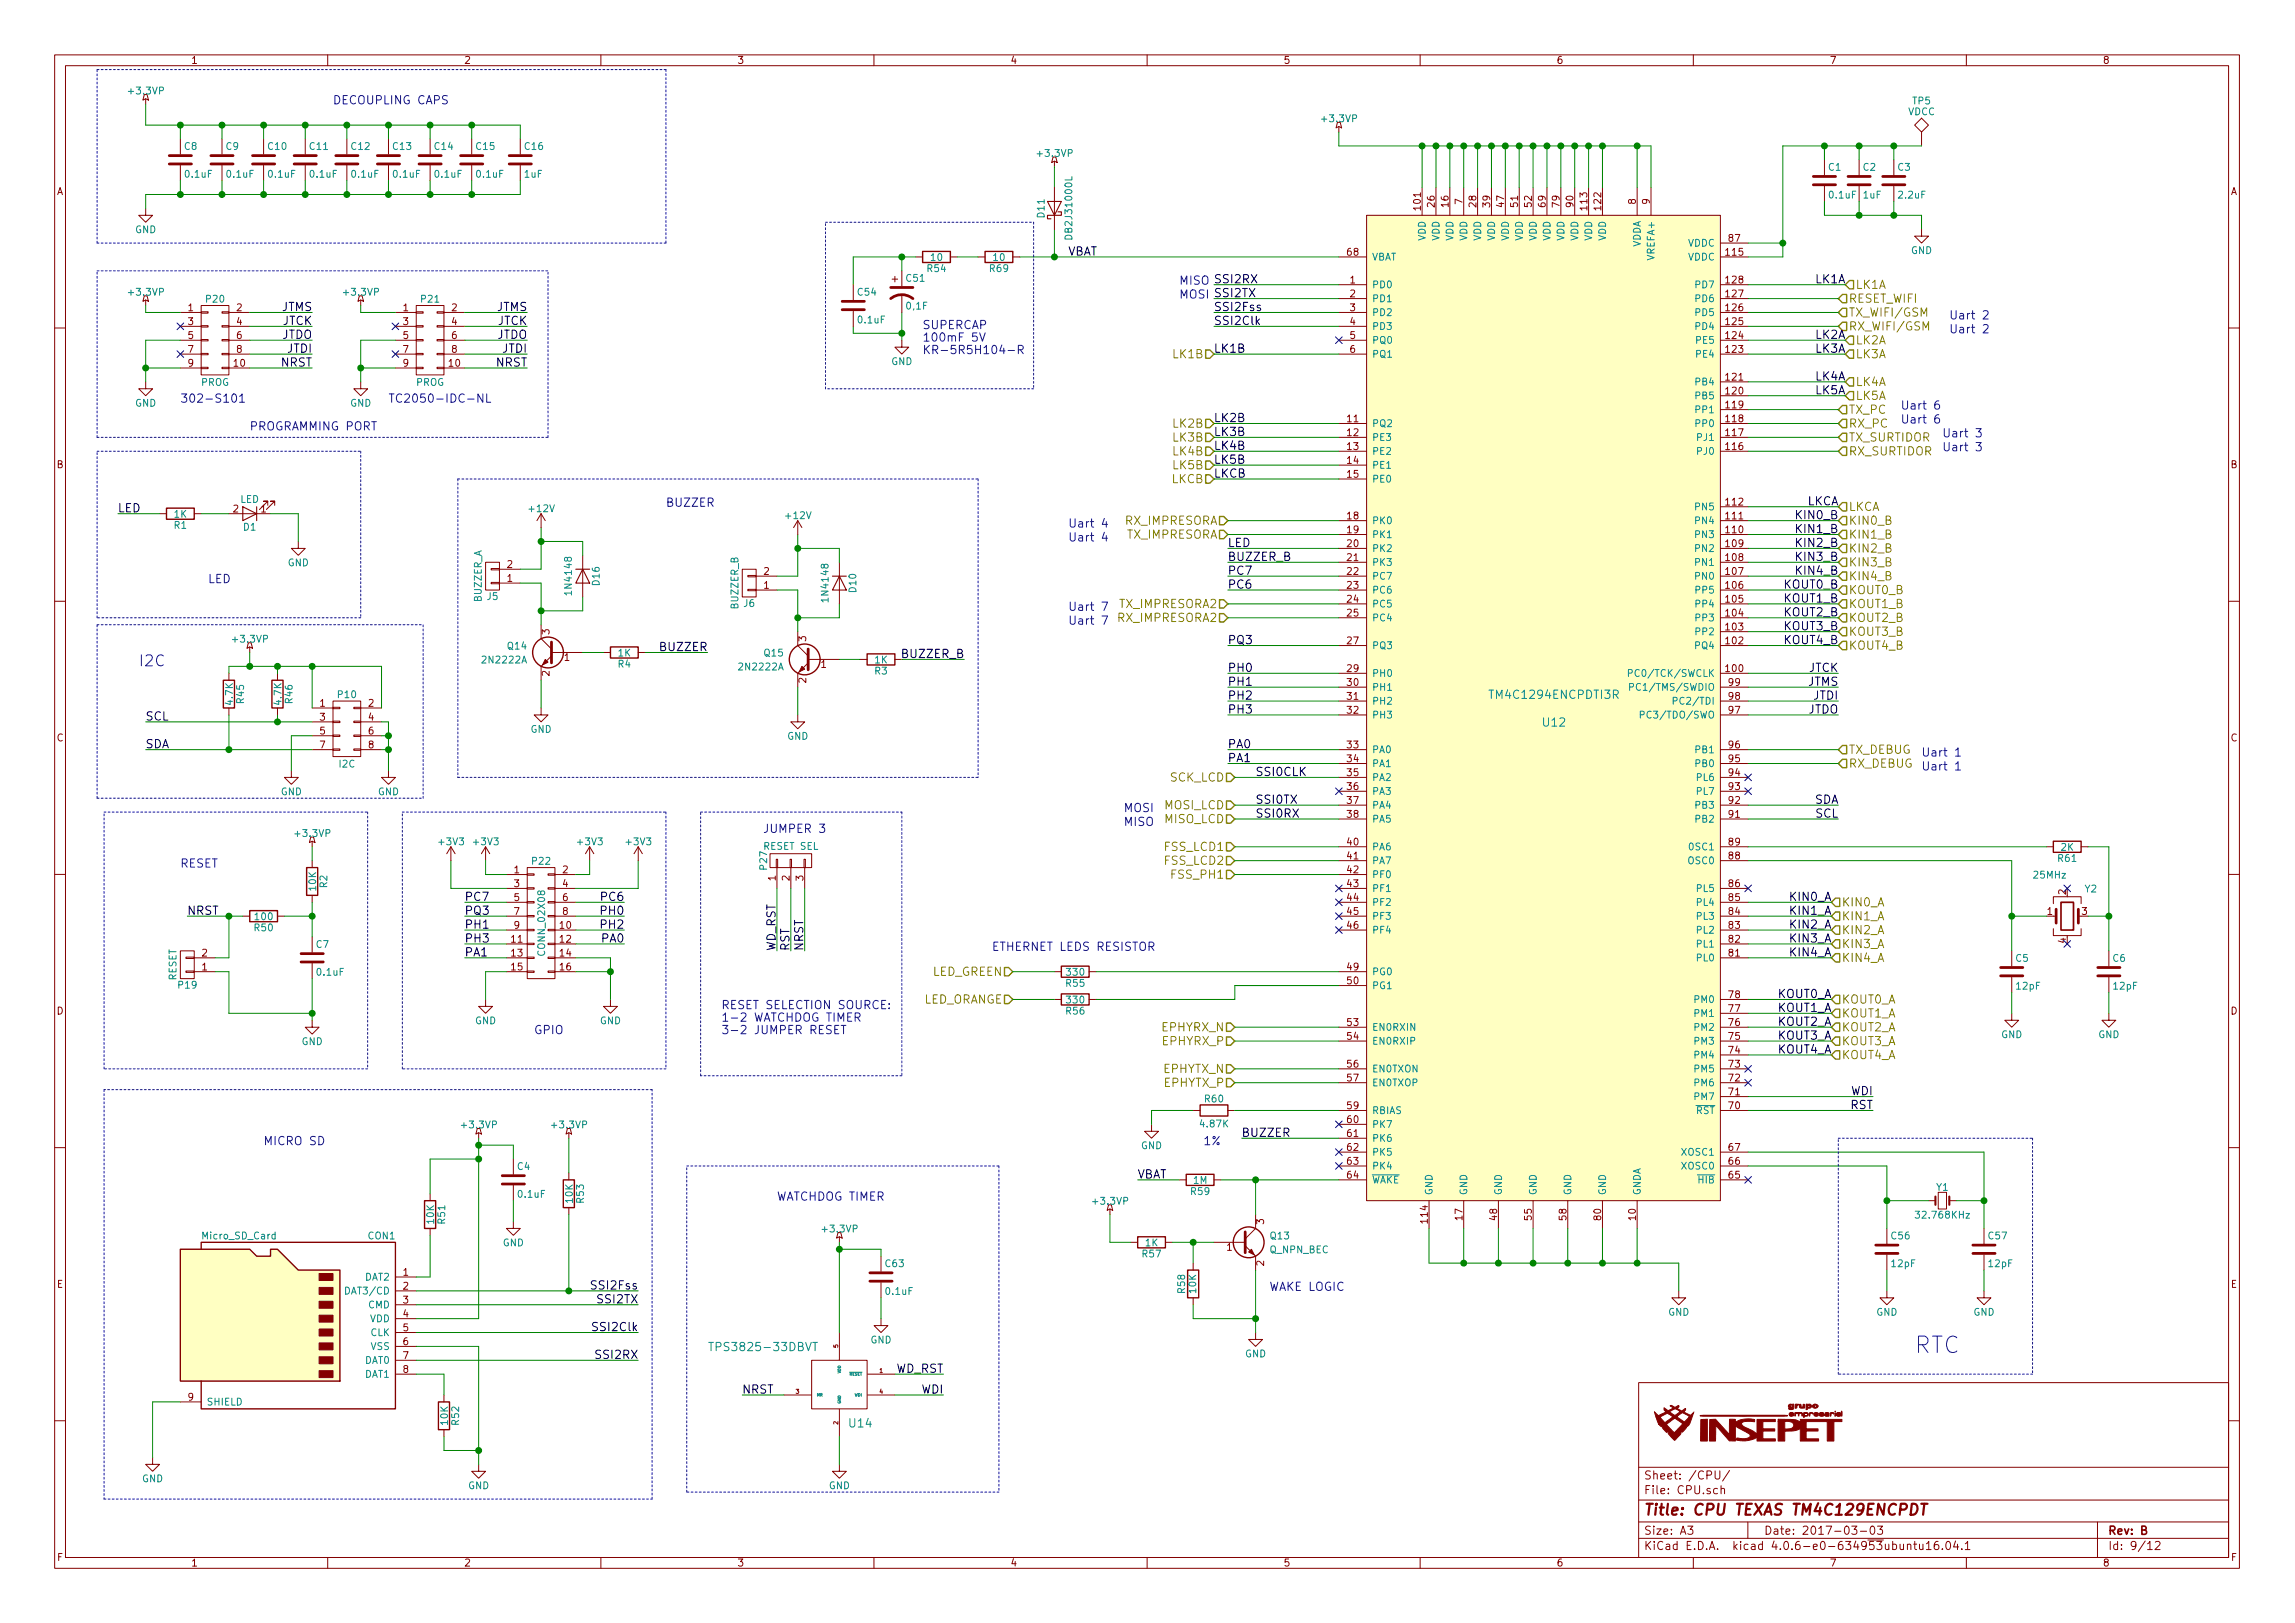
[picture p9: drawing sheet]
<svg xmlns="http://www.w3.org/2000/svg" width="420mm" height="297mm" viewBox="0 0 420 297" stroke-linecap="round" stroke-linejoin="round" font-family="sans-serif">
<defs><g id="words">
<text font-size="4.2" fill="#0000c2" x="350.5" y="247.7">RTC</text>
<text font-size="2.8" fill="#0000c2" x="25.4" y="122">I2C</text>
<text font-size="2.8" fill="#840000" x="301" y="277.3">Title: CPU TEXAS TM4C129ENCPDT</text>
<g font-size="2.1" fill="#0000c2">
<text x="61" y="19.1">DECOUPLING CAPS</text>
<text x="215.9" y="52.1">MISO SSI2RX</text>
<text x="215.9" y="54.6">MOSI SSI2TX</text>
<text x="356.9" y="58.5">Uart 2</text>
<text x="168.9" y="60.2">SUPERCAP</text>
<text x="168.9" y="62.5">100mF 5V</text>
<text x="168.9" y="64.8">KR-5R5H104-R</text>
<text x="356.9" y="61">Uart 2</text>
<text x="33" y="73.7">302-S101</text>
<text x="71.1" y="73.7">TC2050-IDC-NL</text>
<text x="348" y="75">Uart 6</text>
<text x="348" y="77.5">Uart 6</text>
<text x="45.7" y="78.8">PROGRAMMING PORT</text>
<text x="355.6" y="80">Uart 3</text>
<text x="355.6" y="82.6">Uart 3</text>
<text x="121.9" y="92.7">BUZZER</text>
<text x="195.6" y="96.6">Uart 4</text>
<text x="195.6" y="99.1">Uart 4</text>
<text x="38.1" y="106.7">LED</text>
<text x="195.6" y="111.8">Uart 7</text>
<text x="195.6" y="114.3">Uart 7</text>
<text x="351.8" y="138.5">Uart 1</text>
<text x="351.8" y="141">Uart 1</text>
<text x="205.7" y="148.6">MOSI</text>
<text x="139.7" y="152.4">JUMPER 3</text>
<text x="205.7" y="151.2">MISO</text>
<text x="33" y="158.8">RESET</text>
<text x="181.6" y="174">ETHERNET LEDS RESISTOR</text>
<text x="132.1" y="184.7">RESET SELECTION SOURCE:</text>
<text x="97.8" y="189.3">GPIO</text>
<text x="132.1" y="187">1-2 WATCHDOG TIMER</text>
<text x="132.1" y="189.3">3-2 JUMPER RESET</text>
<text x="48.3" y="209.6">MICRO SD</text>
<text x="220.4" y="209.6">1%</text>
<text x="142.2" y="219.7">WATCHDOG TIMER</text>
<text x="232.4" y="236.3">WAKE LOGIC</text>
</g>
<g font-size="2.1">
<text x="195.6" y="46.8">VBAT</text>
<text x="332.3" y="51.9">LK1A</text>
<text x="51.5" y="56.9">JTMS</text>
<text x="51.6" y="59.5">JTCK</text>
<text x="90.9" y="56.9">JTMS</text>
<text x="91" y="59.5">JTCK</text>
<text x="222.2" y="56.9">SSI2Fss</text>
<text x="222.2" y="59.5">SSI2Clk</text>
<text x="51.5" y="62">JTDO</text>
<text x="52.6" y="64.6">JTDI</text>
<text x="90.9" y="62">JTDO</text>
<text x="91.9" y="64.6">JTDI</text>
<text x="222.2" y="64.6">LK1B</text>
<text x="332.3" y="62">LK2A</text>
<text x="332.3" y="64.6">LK3A</text>
<text x="51.4" y="67.1">NRST</text>
<text x="90.8" y="67.1">NRST</text>
<text x="332.3" y="69.6">LK4A</text>
<text x="222.2" y="77.3">LK2B</text>
<text x="332.3" y="72.2">LK5A</text>
<text x="222.2" y="79.8">LK3B</text>
<text x="222.2" y="82.3">LK4B</text>
<text x="222.2" y="84.9">LK5B</text>
<text x="222.2" y="87.4">LKCB</text>
<text x="21.6" y="93.8">LED</text>
<text x="329" y="95">KIN0_B</text>
<text x="330.7" y="92.5">LKCA</text>
<text x="224.8" y="100.1">LED</text>
<text x="329" y="97.6">KIN1_B</text>
<text x="329" y="100.1">KIN2_B</text>
<text x="224.8" y="105.2">PC7</text>
<text x="224.8" y="107.7">PC6</text>
<text x="224.8" y="102.7">BUZZER_B</text>
<text x="326.6" y="107.7">KOUT0_B</text>
<text x="329" y="102.7">KIN3_B</text>
<text x="329" y="105.2">KIN4_B</text>
<text x="326.6" y="112.8">KOUT2_B</text>
<text x="326.6" y="110.3">KOUT1_B</text>
<text x="120.9" y="119.2">BUZZER</text>
<text x="224.8" y="117.9">PQ3</text>
<text x="326.6" y="117.9">KOUT4_B</text>
<text x="326.6" y="115.4">KOUT3_B</text>
<text x="165.2" y="120.4">BUZZER_B</text>
<text x="224.8" y="123">PH0</text>
<text x="224.8" y="125.5">PH1</text>
<text x="330.9" y="125.5">JTMS</text>
<text x="331" y="123">JTCK</text>
<text x="26.7" y="131.9">SCL</text>
<text x="224.8" y="128.1">PH2</text>
<text x="224.8" y="130.6">PH3</text>
<text x="330.9" y="130.6">JTDO</text>
<text x="332" y="128.1">JTDI</text>
<text x="26.7" y="136.9">SDA</text>
<text x="224.8" y="136.9">PA0</text>
<text x="224.8" y="139.5">PA1</text>
<text x="229.9" y="142">SSI0CLK</text>
<text x="229.9" y="147.1">SSI0TX</text>
<text x="229.9" y="149.6">SSI0RX</text>
<text x="332.1" y="147.1">SDA</text>
<text x="332.3" y="149.6">SCL</text>
<text x="34.3" y="167.4">NRST</text>
<text x="85.1" y="164.9">PC7</text>
<text x="85.1" y="167.4">PQ3</text>
<text x="110.2" y="164.9">PC6</text>
<text x="110.2" y="167.4">PH0</text>
<text x="327.7" y="164.9">KIN0_A</text>
<text x="327.7" y="167.4">KIN1_A</text>
<text x="85.1" y="170">PH1</text>
<text x="85.1" y="172.5">PH3</text>
<text x="110.2" y="170">PH2</text>
<text x="110.2" y="172.5">PA0</text>
<text x="327.7" y="170">KIN2_A</text>
<text x="327.7" y="172.5">KIN3_A</text>
<text x="85.1" y="175">PA1</text>
<text x="142" y="174" transform="rotate(-90 142 174)">WD_RST</text>
<text x="144.5" y="174" transform="rotate(-90 144.5 174)">RST</text>
<text x="147.1" y="174" transform="rotate(-90 147.1 174)">NRST</text>
<text x="327.7" y="175">KIN4_A</text>
<text x="325.4" y="182.7">KOUT0_A</text>
<text x="325.4" y="185.2">KOUT1_A</text>
<text x="325.4" y="187.7">KOUT2_A</text>
<text x="325.4" y="190.3">KOUT3_A</text>
<text x="325.4" y="192.8">KOUT4_A</text>
<text x="338.7" y="203">RST</text>
<text x="338.8" y="200.4">WDI</text>
<text x="227.3" y="208.1">BUZZER</text>
<text x="208.3" y="215.7">VBAT</text>
<text x="108.6" y="236">SSI2Fss</text>
<text x="109.5" y="238.5">SSI2TX</text>
<text x="108.9" y="243.6">SSI2Clk</text>
<text x="109.3" y="248.7">SSI2RX</text>
<text x="163.8" y="251.2">WD_RST</text>
<text x="135.9" y="255.1">NRST</text>
<text x="168.6" y="255.1">WDI</text>
</g>
<g font-size="2.1" fill="#848400">
<text x="339.8" y="52.9">LK1A</text>
<text x="338.5" y="57.9">TX_WIFI/GSM</text>
<text x="338.5" y="55.4">RESET_WIFI</text>
<text x="214.8" y="65.6">LK1B</text>
<text x="338.5" y="60.5">RX_WIFI/GSM</text>
<text x="339.8" y="63">LK2A</text>
<text x="339.8" y="65.6">LK3A</text>
<text x="339.8" y="70.6">LK4A</text>
<text x="338.5" y="75.7">TX_PC</text>
<text x="339.8" y="73.2">LK5A</text>
<text x="214.8" y="78.3">LK2B</text>
<text x="214.8" y="80.8">LK3B</text>
<text x="214.8" y="83.3">LK4B</text>
<text x="338.5" y="78.3">RX_PC</text>
<text x="338.5" y="80.8">TX_SURTIDOR</text>
<text x="338.5" y="83.3">RX_SURTIDOR</text>
<text x="214.4" y="88.4">LKCB</text>
<text x="214.8" y="85.9">LK5B</text>
<text x="338.5" y="93.5">LKCA</text>
<text x="205.9" y="96">RX_IMPRESORA</text>
<text x="206.1" y="98.6">TX_IMPRESORA</text>
<text x="338.5" y="96">KIN0_B</text>
<text x="338.5" y="98.6">KIN1_B</text>
<text x="338.5" y="101.1">KIN2_B</text>
<text x="338.5" y="103.7">KIN3_B</text>
<text x="338.5" y="106.2">KIN4_B</text>
<text x="204.7" y="113.8">RX_IMPRESORA2</text>
<text x="204.9" y="111.3">TX_IMPRESORA2</text>
<text x="338.5" y="108.7">KOUT0_B</text>
<text x="338.5" y="111.3">KOUT1_B</text>
<text x="338.5" y="113.8">KOUT2_B</text>
<text x="338.5" y="116.4">KOUT3_B</text>
<text x="338.5" y="118.9">KOUT4_B</text>
<text x="338.5" y="138">TX_DEBUG</text>
<text x="214.1" y="143">SCK_LCD</text>
<text x="338.5" y="140.5">RX_DEBUG</text>
<text x="213.2" y="148.1">MOSI_LCD</text>
<text x="213.2" y="150.7">MISO_LCD</text>
<text x="213.3" y="155.7">FSS_LCD1</text>
<text x="213.3" y="158.3">FSS_LCD2</text>
<text x="214.7" y="160.8">FSS_PH1</text>
<text x="337.2" y="165.9">KIN0_A</text>
<text x="337.2" y="168.4">KIN1_A</text>
<text x="337.2" y="171">KIN2_A</text>
<text x="337.2" y="173.5">KIN3_A</text>
<text x="170.5" y="178.6">LED_GREEN</text>
<text x="337.2" y="176.1">KIN4_A</text>
<text x="168.8" y="183.7">LED_ORANGE</text>
<text x="337.2" y="183.7">KOUT0_A</text>
<text x="212.7" y="188.8">EPHYRX_N</text>
<text x="212.8" y="191.3">EPHYRX_P</text>
<text x="337.2" y="186.2">KOUT1_A</text>
<text x="337.2" y="188.8">KOUT2_A</text>
<text x="337.2" y="191.3">KOUT3_A</text>
<text x="212.9" y="196.4">EPHYTX_N</text>
<text x="337.2" y="193.8">KOUT4_A</text>
<text x="213" y="198.9">EPHYTX_P</text>
</g>
<g font-size="2.1" fill="#008484">
<text x="273.2" y="127.9">TM4C1294ENCPDTI3R</text>
<text x="282.5" y="133">U12</text>
<text x="130.9" y="247.3">TPS3825-33DBVT</text>
<text x="155.5" y="261.3">U14</text>
</g>
<g font-size="2.1" fill="#840000">
<text x="301" y="273.5">File: CPU.sch</text>
<text x="301" y="270.8">Sheet: /CPU/</text>
<text x="301" y="280.9">Size: A3</text>
<text x="323" y="280.9">Date: 2017-03-03</text>
<text x="386" y="280.9">Rev: B</text>
<text x="301" y="283.7">KiCad E.D.A. kicad 4.0.6-e0-634953ubuntu16.04.1</text>
<text x="386" y="283.7">Id: 9/12</text>
</g>
<g font-size="1.8" fill="#840000">
<text x="35" y="11.7">1</text>
<text x="85" y="11.7">2</text>
<text x="135" y="11.7">3</text>
<text x="185" y="11.7">4</text>
<text x="235" y="11.7">5</text>
<text x="285" y="11.7">6</text>
<text x="335" y="11.7">7</text>
<text x="385" y="11.7">8</text>
<text x="10.4" y="35.7">A</text>
<text x="408.4" y="35.7">A</text>
<text x="260.1" y="38.3" transform="rotate(-90 260.1 38.3)">101</text>
<text x="262.6" y="37.8" transform="rotate(-90 262.6 37.8)">26</text>
<text x="265.2" y="37.8" transform="rotate(-90 265.2 37.8)">16</text>
<text x="267.7" y="37.3" transform="rotate(-90 267.7 37.3)">7</text>
<text x="270.3" y="37.8" transform="rotate(-90 270.3 37.8)">28</text>
<text x="272.8" y="37.8" transform="rotate(-90 272.8 37.8)">39</text>
<text x="275.3" y="37.8" transform="rotate(-90 275.3 37.8)">47</text>
<text x="277.9" y="37.8" transform="rotate(-90 277.9 37.8)">51</text>
<text x="280.4" y="37.8" transform="rotate(-90 280.4 37.8)">52</text>
<text x="283" y="37.8" transform="rotate(-90 283 37.8)">69</text>
<text x="285.5" y="37.8" transform="rotate(-90 285.5 37.8)">79</text>
<text x="288" y="37.8" transform="rotate(-90 288 37.8)">90</text>
<text x="290.6" y="38.3" transform="rotate(-90 290.6 38.3)">113</text>
<text x="293.1" y="38.3" transform="rotate(-90 293.1 38.3)">122</text>
<text x="299.5" y="37.3" transform="rotate(-90 299.5 37.3)">8</text>
<text x="302" y="37.3" transform="rotate(-90 302 37.3)">9</text>
<text x="246.7" y="46.8">68</text>
<text x="316" y="46.8">115</text>
<text x="316.5" y="44.2">87</text>
<text x="247.2" y="51.9">1</text>
<text x="316" y="51.9">128</text>
<text x="34.4" y="56.9">1</text>
<text x="34.4" y="59.5">3</text>
<text x="43.3" y="56.9">2</text>
<text x="43.3" y="59.5">4</text>
<text x="73.8" y="56.9">1</text>
<text x="73.8" y="59.5">3</text>
<text x="82.7" y="56.9">2</text>
<text x="82.7" y="59.5">4</text>
<text x="247.2" y="54.4">2</text>
<text x="247.2" y="56.9">3</text>
<text x="247.2" y="59.5">4</text>
<text x="316" y="59.5">125</text>
<text x="316" y="56.9">126</text>
<text x="316" y="54.4">127</text>
<text x="34.4" y="62">5</text>
<text x="34.4" y="64.6">7</text>
<text x="43.3" y="62">6</text>
<text x="43.3" y="64.6">8</text>
<text x="73.8" y="62">5</text>
<text x="73.8" y="64.6">7</text>
<text x="82.7" y="62">6</text>
<text x="82.7" y="64.6">8</text>
<text x="247.2" y="62">5</text>
<text x="247.2" y="64.6">6</text>
<text x="316" y="64.6">123</text>
<text x="316" y="62">124</text>
<text x="34.4" y="67.1">9</text>
<text x="42.8" y="67.1">10</text>
<text x="73.8" y="67.1">9</text>
<text x="82.2" y="67.1">10</text>
<text x="316" y="69.6">121</text>
<text x="246.7" y="77.3">11</text>
<text x="316" y="72.2">120</text>
<text x="316" y="77.3">118</text>
<text x="316" y="74.7">119</text>
<text x="246.7" y="79.8">12</text>
<text x="246.7" y="82.3">13</text>
<text x="316" y="82.3">116</text>
<text x="316" y="79.8">117</text>
<text x="10.4" y="85.7">B</text>
<text x="246.7" y="84.9">14</text>
<text x="246.7" y="87.4">15</text>
<text x="408.4" y="85.7">B</text>
<text x="42.7" y="93.8">2</text>
<text x="47.8" y="93.8">1</text>
<text x="246.7" y="95">18</text>
<text x="316" y="95">111</text>
<text x="316" y="92.5">112</text>
<text x="246.7" y="100.1">20</text>
<text x="246.7" y="97.6">19</text>
<text x="316" y="97.6">110</text>
<text x="316" y="100.1">109</text>
<text x="92.9" y="106.5">1</text>
<text x="92.9" y="103.9">2</text>
<text x="139.9" y="107.7">1</text>
<text x="139.9" y="105.2">2</text>
<text x="246.7" y="102.7">21</text>
<text x="246.7" y="105.2">22</text>
<text x="246.7" y="107.7">23</text>
<text x="316" y="107.7">106</text>
<text x="316" y="105.2">107</text>
<text x="316" y="102.7">108</text>
<text x="246.7" y="110.3">24</text>
<text x="246.7" y="112.8">25</text>
<text x="316" y="112.8">104</text>
<text x="316" y="110.3">105</text>
<text x="100.6" y="116.1" transform="rotate(-90 100.6 116.1)">3</text>
<text x="147.6" y="117.4" transform="rotate(-90 147.6 117.4)">3</text>
<text x="246.7" y="117.9">27</text>
<text x="316" y="117.9">102</text>
<text x="316" y="115.4">103</text>
<text x="100.6" y="123.7" transform="rotate(-90 100.6 123.7)">2</text>
<text x="103.3" y="120.9">1</text>
<text x="147.6" y="125" transform="rotate(-90 147.6 125)">2</text>
<text x="150.3" y="122.2">1</text>
<text x="246.7" y="125.5">30</text>
<text x="246.7" y="123">29</text>
<text x="316" y="123">100</text>
<text x="316.5" y="125.5">99</text>
<text x="58.6" y="129.3">1</text>
<text x="58.6" y="131.9">3</text>
<text x="67.5" y="129.3">2</text>
<text x="67.5" y="131.9">4</text>
<text x="246.7" y="128.1">31</text>
<text x="246.7" y="130.6">32</text>
<text x="316.5" y="130.6">97</text>
<text x="316.5" y="128.1">98</text>
<text x="10.4" y="135.7">C</text>
<text x="58.6" y="134.4">5</text>
<text x="58.6" y="136.9">7</text>
<text x="67.5" y="134.4">6</text>
<text x="67.5" y="136.9">8</text>
<text x="246.7" y="136.9">33</text>
<text x="316.5" y="136.9">96</text>
<text x="408.4" y="135.7">C</text>
<text x="246.7" y="139.5">34</text>
<text x="246.7" y="142">35</text>
<text x="316.5" y="142">94</text>
<text x="316.5" y="139.5">95</text>
<text x="246.7" y="144.6">36</text>
<text x="246.7" y="147.1">37</text>
<text x="246.7" y="149.6">38</text>
<text x="316.5" y="149.6">91</text>
<text x="316.5" y="147.1">92</text>
<text x="316.5" y="144.6">93</text>
<text x="246.7" y="154.7">40</text>
<text x="316.5" y="154.7">89</text>
<text x="94.1" y="159.8">1</text>
<text x="103" y="159.8">2</text>
<text x="142" y="161.2" transform="rotate(-90 142 161.2)">1</text>
<text x="144.5" y="161.2" transform="rotate(-90 144.5 161.2)">2</text>
<text x="147.1" y="161.2" transform="rotate(-90 147.1 161.2)">3</text>
<text x="246.7" y="157.3">41</text>
<text x="246.7" y="159.8">42</text>
<text x="316.5" y="157.3">88</text>
<text x="94.1" y="162.3">3</text>
<text x="94.1" y="164.9">5</text>
<text x="94.1" y="167.4">7</text>
<text x="103" y="162.3">4</text>
<text x="103" y="164.9">6</text>
<text x="103" y="167.4">8</text>
<text x="246.7" y="162.3">43</text>
<text x="246.7" y="164.9">44</text>
<text x="246.7" y="167.4">45</text>
<text x="316.5" y="167.4">84</text>
<text x="316.5" y="164.9">85</text>
<text x="316.5" y="162.3">86</text>
<text x="374.8" y="167.4">1</text>
<text x="378.2" y="163.7" transform="rotate(-90 378.2 163.7)">2</text>
<text x="381.2" y="167.4">3</text>
<text x="93.6" y="172.5">11</text>
<text x="94.1" y="170">9</text>
<text x="102.5" y="170">10</text>
<text x="102.5" y="172.5">12</text>
<text x="246.7" y="170">46</text>
<text x="316.5" y="172.5">82</text>
<text x="316.5" y="170">83</text>
<text x="378.2" y="172.6" transform="rotate(-90 378.2 172.6)">4</text>
<text x="37" y="177.6">1</text>
<text x="37" y="175">2</text>
<text x="93.6" y="175">13</text>
<text x="93.6" y="177.6">15</text>
<text x="102.5" y="175">14</text>
<text x="102.5" y="177.6">16</text>
<text x="246.7" y="177.6">49</text>
<text x="316.5" y="175">81</text>
<text x="10.4" y="185.7">D</text>
<text x="246.7" y="180.1">50</text>
<text x="316.5" y="185.2">77</text>
<text x="316.5" y="182.7">78</text>
<text x="408.4" y="185.7">D</text>
<text x="246.7" y="187.7">53</text>
<text x="246.7" y="190.3">54</text>
<text x="316.5" y="190.3">75</text>
<text x="316.5" y="187.7">76</text>
<text x="246.7" y="195.4">56</text>
<text x="246.7" y="197.9">57</text>
<text x="316.5" y="197.9">72</text>
<text x="316.5" y="195.4">73</text>
<text x="316.5" y="192.8">74</text>
<text x="246.7" y="203">59</text>
<text x="316.5" y="203">70</text>
<text x="316.5" y="200.4">71</text>
<text x="246.7" y="205.5">60</text>
<text x="246.7" y="208.1">61</text>
<text x="246.7" y="210.6">62</text>
<text x="246.7" y="213.1">63</text>
<text x="246.7" y="215.7">64</text>
<text x="316.5" y="215.7">65</text>
<text x="316.5" y="213.1">66</text>
<text x="316.5" y="210.6">67</text>
<text x="231.4" y="224" transform="rotate(-90 231.4 224)">3</text>
<text x="261.4" y="223.8" transform="rotate(-90 261.4 223.8)">114</text>
<text x="267.7" y="223.3" transform="rotate(-90 267.7 223.3)">17</text>
<text x="274.1" y="223.3" transform="rotate(-90 274.1 223.3)">48</text>
<text x="280.4" y="223.3" transform="rotate(-90 280.4 223.3)">55</text>
<text x="286.8" y="223.3" transform="rotate(-90 286.8 223.3)">58</text>
<text x="293.1" y="223.3" transform="rotate(-90 293.1 223.3)">80</text>
<text x="299.5" y="223.3" transform="rotate(-90 299.5 223.3)">10</text>
<text x="73.8" y="233.5">1</text>
<text x="224.6" y="228.9">1</text>
<text x="231.4" y="231.7" transform="rotate(-90 231.4 231.7)">2</text>
<text x="10.4" y="235.7">E</text>
<text x="73.8" y="236">2</text>
<text x="73.8" y="238.5">3</text>
<text x="408.4" y="235.7">E</text>
<text x="73.8" y="241.1">4</text>
<text x="73.8" y="243.6">5</text>
<text x="73.8" y="246.2">6</text>
<text x="73.8" y="248.7">7</text>
<text x="73.8" y="251.2">8</text>
<text x="34.4" y="256.3">9</text>
<text x="10.5" y="285.7">F</text>
<text x="35" y="286.7">1</text>
<text x="85" y="286.7">2</text>
<text x="135" y="286.7">3</text>
<text x="185" y="286.7">4</text>
<text x="235" y="286.7">5</text>
<text x="285" y="286.7">6</text>
<text x="335" y="286.7">7</text>
<text x="385" y="286.7">8</text>
<text x="408.5" y="285.7">F</text>
</g>
<g font-size="1.8" fill="#008484">
<text x="23.7" y="17.3">+3.3VP</text>
<text x="242.2" y="22.3">+3.3VP</text>
<text x="349.3" y="21.1">VDCC</text>
<text x="350.2" y="19.1">TP5</text>
<text x="33.8" y="27.4">C8</text>
<text x="41.4" y="27.4">C9</text>
<text x="49.1" y="27.4">C10</text>
<text x="56.7" y="27.4">C11</text>
<text x="64.4" y="27.4">C12</text>
<text x="72" y="27.4">C13</text>
<text x="79.6" y="27.4">C14</text>
<text x="87.2" y="27.4">C15</text>
<text x="96.1" y="27.4">C16</text>
<text x="190.1" y="28.7">+3.3VP</text>
<text x="34" y="32.5">0.1uF</text>
<text x="41.6" y="32.5">0.1uF</text>
<text x="49.2" y="32.5">0.1uF</text>
<text x="56.8" y="32.5">0.1uF</text>
<text x="64.5" y="32.5">0.1uF</text>
<text x="72.1" y="32.5">0.1uF</text>
<text x="79.7" y="32.5">0.1uF</text>
<text x="87.3" y="32.5">0.1uF</text>
<text x="96" y="32.5">1uF</text>
<text x="334.8" y="31.2">C1</text>
<text x="341.1" y="31.2">C2</text>
<text x="347.5" y="31.2">C3</text>
<text x="191.2" y="39.8" transform="rotate(-90 191.2 39.8)">D11</text>
<text x="335" y="36.3">0.1uF</text>
<text x="341.1" y="36.3">1uF</text>
<text x="347.7" y="36.3">2.2uF</text>
<text x="24.7" y="42.7">GND</text>
<text x="170.5" y="47.7">10</text>
<text x="181.9" y="47.7">10</text>
<text x="196.3" y="43.4" transform="rotate(-90 196.3 43.4)">DB2J31000L</text>
<text x="251.2" y="47.7">VBAT</text>
<text x="261" y="44.2" transform="rotate(-90 261 44.2)">VDD</text>
<text x="263.5" y="44.2" transform="rotate(-90 263.5 44.2)">VDD</text>
<text x="266.1" y="44.2" transform="rotate(-90 266.1 44.2)">VDD</text>
<text x="268.6" y="44.2" transform="rotate(-90 268.6 44.2)">VDD</text>
<text x="271.1" y="44.2" transform="rotate(-90 271.1 44.2)">VDD</text>
<text x="273.7" y="44.2" transform="rotate(-90 273.7 44.2)">VDD</text>
<text x="276.2" y="44.2" transform="rotate(-90 276.2 44.2)">VDD</text>
<text x="278.8" y="44.2" transform="rotate(-90 278.8 44.2)">VDD</text>
<text x="281.3" y="44.2" transform="rotate(-90 281.3 44.2)">VDD</text>
<text x="283.8" y="44.2" transform="rotate(-90 283.8 44.2)">VDD</text>
<text x="286.4" y="44.2" transform="rotate(-90 286.4 44.2)">VDD</text>
<text x="288.9" y="44.2" transform="rotate(-90 288.9 44.2)">VDD</text>
<text x="291.5" y="44.2" transform="rotate(-90 291.5 44.2)">VDD</text>
<text x="294" y="44.2" transform="rotate(-90 294 44.2)">VDD</text>
<text x="300.4" y="45.4" transform="rotate(-90 300.4 45.4)">VDDA</text>
<text x="302.9" y="47.5" transform="rotate(-90 302.9 47.5)">VREFA+</text>
<text x="308.9" y="45.1">VDDC</text>
<text x="308.9" y="47.7">VDDC</text>
<text x="349.8" y="46.5">GND</text>
<text x="166" y="51.5">C51</text>
<text x="169.8" y="49.8">R54</text>
<text x="181.3" y="49.8">R69</text>
<text x="251.2" y="52.7">PD0</text>
<text x="310.5" y="52.7">PD7</text>
<text x="23.7" y="54.1">+3.3VP</text>
<text x="37.8" y="55.4">P20</text>
<text x="63.1" y="54.1">+3.3VP</text>
<text x="77.2" y="55.4">P21</text>
<text x="157.1" y="54.1">C54</text>
<text x="157.2" y="59.2">0.1uF</text>
<text x="166" y="56.6">0,1F</text>
<text x="251.2" y="55.3">PD1</text>
<text x="251.2" y="57.8">PD2</text>
<text x="310.5" y="57.8">PD5</text>
<text x="310.5" y="55.3">PD6</text>
<text x="251.2" y="60.4">PD3</text>
<text x="251.2" y="62.9">PQ0</text>
<text x="251.2" y="65.4">PQ1</text>
<text x="310.5" y="60.4">PD4</text>
<text x="310.6" y="65.4">PE4</text>
<text x="310.6" y="62.9">PE5</text>
<text x="36.8" y="70.6">PROG</text>
<text x="76.1" y="70.6">PROG</text>
<text x="163.1" y="66.8">GND</text>
<text x="310.5" y="70.5">PB4</text>
<text x="24.7" y="74.4">GND</text>
<text x="64.1" y="74.4">GND</text>
<text x="310.5" y="73.1">PB5</text>
<text x="310.6" y="75.6">PP1</text>
<text x="251.2" y="78.1">PQ2</text>
<text x="251.2" y="80.7">PE3</text>
<text x="251.2" y="83.2">PE2</text>
<text x="310.6" y="78.1">PP0</text>
<text x="310.8" y="83.2">PJ0</text>
<text x="310.8" y="80.7">PJ1</text>
<text x="251.2" y="85.8">PE1</text>
<text x="251.2" y="88.3">PE0</text>
<text x="31.9" y="94.7">1K</text>
<text x="43.9" y="92">LED</text>
<text x="97" y="93.7">+12V</text>
<text x="144" y="95">+12V</text>
<text x="251.2" y="95.9">PK0</text>
<text x="310.5" y="95.9">PN4</text>
<text x="310.5" y="93.4">PN5</text>
<text x="31.9" y="96.8">R1</text>
<text x="44.6" y="97.1">D1</text>
<text x="251.2" y="101">PK2</text>
<text x="251.2" y="98.5">PK1</text>
<text x="310.5" y="98.5">PN3</text>
<text x="310.5" y="101">PN2</text>
<text x="52.7" y="103.6">GND</text>
<text x="109.8" y="107.1" transform="rotate(-90 109.8 107.1)">D16</text>
<text x="251.2" y="103.5">PK3</text>
<text x="251.2" y="106.1">PC7</text>
<text x="310.5" y="106.1">PN0</text>
<text x="310.5" y="103.5">PN1</text>
<text x="88.2" y="110.1" transform="rotate(-90 88.2 110.1)">BUZZER_A</text>
<text x="89.2" y="109.8">J5</text>
<text x="104.7" y="108.5" transform="rotate(-90 104.7 108.5)">1N4148</text>
<text x="135.2" y="111.4" transform="rotate(-90 135.2 111.4)">BUZZER_B</text>
<text x="136.2" y="111.1">J6</text>
<text x="151.7" y="109.8" transform="rotate(-90 151.7 109.8)">1N4148</text>
<text x="156.7" y="108.3" transform="rotate(-90 156.7 108.3)">D10</text>
<text x="251.2" y="108.6">PC6</text>
<text x="251.2" y="111.2">PC5</text>
<text x="251.2" y="113.7">PC4</text>
<text x="310.6" y="113.7">PP3</text>
<text x="310.6" y="111.2">PP4</text>
<text x="310.6" y="108.6">PP5</text>
<text x="42.8" y="117.6">+3.3VP</text>
<text x="93" y="118.9">Q14</text>
<text x="251.2" y="118.8">PQ3</text>
<text x="310.4" y="118.8">PQ4</text>
<text x="310.6" y="116.2">PP2</text>
<text x="88.5" y="121.4">2N2222A</text>
<text x="113.2" y="122.2">R4</text>
<text x="113.2" y="120.1">1K</text>
<text x="135.5" y="122.7">2N2222A</text>
<text x="140" y="120.1">Q15</text>
<text x="160.2" y="123.4">R3</text>
<text x="160.2" y="121.4">1K</text>
<text x="251.2" y="123.9">PH0</text>
<text x="299.4" y="123.9">PC0/TCK/SWCLK</text>
<text x="42.6" y="128.9" transform="rotate(-90 42.6 128.9)">4.7K</text>
<text x="44.7" y="128.7" transform="rotate(-90 44.7 128.7)">R45</text>
<text x="51.5" y="128.9" transform="rotate(-90 51.5 128.9)">4.7K</text>
<text x="53.5" y="128.7" transform="rotate(-90 53.5 128.7)">R46</text>
<text x="61.9" y="127.7">P10</text>
<text x="251.2" y="126.4">PH1</text>
<text x="251.2" y="128.9">PH2</text>
<text x="251.2" y="131.5">PH3</text>
<text x="299.8" y="126.4">PC1/TMS/SWDIO</text>
<text x="301.5" y="131.5">PC3/TDO/SWO</text>
<text x="307.2" y="128.9">PC2/TDI</text>
<text x="97.1" y="134.1">GND</text>
<text x="144.1" y="135.4">GND</text>
<text x="251.2" y="137.8">PA0</text>
<text x="310.5" y="137.8">PB1</text>
<text x="62.1" y="140.4">I2C</text>
<text x="251.2" y="140.4">PA1</text>
<text x="251.2" y="142.9">PA2</text>
<text x="310.5" y="140.4">PB0</text>
<text x="310.7" y="142.9">PL6</text>
<text x="51.4" y="145.5">GND</text>
<text x="69.2" y="145.5">GND</text>
<text x="251.2" y="145.5">PA3</text>
<text x="251.2" y="148">PA4</text>
<text x="310.5" y="148">PB3</text>
<text x="310.7" y="145.5">PL7</text>
<text x="54.2" y="153.1">+3.3VP</text>
<text x="80.5" y="154.7">+3V3</text>
<text x="86.8" y="154.7">+3V3</text>
<text x="105.9" y="154.7">+3V3</text>
<text x="114.8" y="154.7">+3V3</text>
<text x="139.9" y="155.5">RESET SEL</text>
<text x="251.2" y="155.6">PA6</text>
<text x="251.2" y="150.5">PA5</text>
<text x="309.5" y="155.6">0SC1</text>
<text x="310.5" y="150.5">PB2</text>
<text x="377.3" y="155.7">2K</text>
<text x="97.5" y="158.2">P22</text>
<text x="140.4" y="159.1" transform="rotate(-90 140.4 159.1)">P27</text>
<text x="251.2" y="158.2">PA7</text>
<text x="251.2" y="160.7">PF0</text>
<text x="309.1" y="158.2">OSC0</text>
<text x="372.4" y="160.8">25MHz</text>
<text x="376.8" y="157.7">R61</text>
<text x="57.9" y="163" transform="rotate(-90 57.9 163)">10K</text>
<text x="59.9" y="162.4" transform="rotate(-90 59.9 162.4)">R2</text>
<text x="251.2" y="163.2">PF1</text>
<text x="251.2" y="165.8">PF2</text>
<text x="310.7" y="165.8">PL4</text>
<text x="310.7" y="163.2">PL5</text>
<text x="381.7" y="163.3">Y2</text>
<text x="46.6" y="170.4">R50</text>
<text x="46.8" y="168.4">100</text>
<text x="57.9" y="173.5">C7</text>
<text x="251.2" y="168.3">PF3</text>
<text x="251.2" y="170.9">PF4</text>
<text x="310.7" y="173.4">PL1</text>
<text x="310.7" y="170.9">PL2</text>
<text x="310.7" y="168.3">PL3</text>
<text x="32.3" y="179.5" transform="rotate(-90 32.3 179.5)">RESET</text>
<text x="58.1" y="178.5">0.1uF</text>
<text x="99.8" y="174.6" transform="rotate(-90 99.8 174.6)">CONN_02X08</text>
<text x="195.4" y="178.5">330</text>
<text x="251.2" y="178.5">PG0</text>
<text x="310.7" y="175.9">PL0</text>
<text x="369.1" y="176">C5</text>
<text x="386.8" y="176">C6</text>
<text x="32.7" y="180.9">P19</text>
<text x="195.2" y="180.6">R55</text>
<text x="195.2" y="185.7">R56</text>
<text x="195.4" y="183.6">330</text>
<text x="251.2" y="181">PG1</text>
<text x="310.3" y="183.6">PM0</text>
<text x="369.2" y="181.1">12pF</text>
<text x="387" y="181.1">12pF</text>
<text x="55.2" y="191.2">GND</text>
<text x="86.9" y="187.4">GND</text>
<text x="109.8" y="187.4">GND</text>
<text x="251.2" y="188.6">EN0RXIN</text>
<text x="251.2" y="191.2">EN0RXIP</text>
<text x="310.3" y="191.2">PM3</text>
<text x="310.3" y="188.6">PM2</text>
<text x="310.3" y="186.1">PM1</text>
<text x="366.3" y="190">GND</text>
<text x="384.1" y="190">GND</text>
<text x="251.2" y="196.3">EN0TXON</text>
<text x="310.3" y="196.3">PM5</text>
<text x="310.3" y="193.7">PM4</text>
<text x="220.6" y="201.7">R60</text>
<text x="251.2" y="198.8">EN0TXOP</text>
<text x="251.2" y="203.9">RBIAS</text>
<text x="310.3" y="201.3">PM7</text>
<text x="310.3" y="198.8">PM6</text>
<text x="310.4" y="203.9">RST</text>
<text x="84.7" y="206.5">+3.3VP</text>
<text x="101.2" y="206.5">+3.3VP</text>
<text x="219.9" y="206.3">4.87K</text>
<text x="251.2" y="206.4">PK7</text>
<text x="251.2" y="209">PK6</text>
<text x="94.7" y="214.1">C4</text>
<text x="208.9" y="210.3">GND</text>
<text x="251.2" y="211.5">PK5</text>
<text x="251.2" y="214">PK4</text>
<text x="307.9" y="214">XOSC0</text>
<text x="307.9" y="211.5">XOSC1</text>
<text x="94.9" y="219.2">0.1uF</text>
<text x="104.9" y="220.1" transform="rotate(-90 104.9 220.1)">10K</text>
<text x="106.9" y="220.1" transform="rotate(-90 106.9 220.1)">R53</text>
<text x="200.3" y="220.5">+3.3VP</text>
<text x="218.1" y="218.7">R59</text>
<text x="218.5" y="216.6">1M</text>
<text x="251.2" y="216.6">WAKE</text>
<text x="262.3" y="218.7" transform="rotate(-90 262.3 218.7)">GND</text>
<text x="268.6" y="218.7" transform="rotate(-90 268.6 218.7)">GND</text>
<text x="275" y="218.7" transform="rotate(-90 275 218.7)">GND</text>
<text x="281.3" y="218.7" transform="rotate(-90 281.3 218.7)">GND</text>
<text x="287.7" y="218.7" transform="rotate(-90 287.7 218.7)">GND</text>
<text x="294" y="218.7" transform="rotate(-90 294 218.7)">GND</text>
<text x="300.4" y="218.7" transform="rotate(-90 300.4 218.7)">GNDA</text>
<text x="310.9" y="216.6">HIB</text>
<text x="354.5" y="217.9">Y1</text>
<text x="37.2" y="226.8">Micro_SD_Card</text>
<text x="67.4" y="226.8">CON1</text>
<text x="79.5" y="223.9" transform="rotate(-90 79.5 223.9)">10K</text>
<text x="81.5" y="223.9" transform="rotate(-90 81.5 223.9)">R51</text>
<text x="150.7" y="225.5">+3.3VP</text>
<text x="232.6" y="226.8">Q13</text>
<text x="346.3" y="226.8">C56</text>
<text x="351.2" y="223">32.768KHz</text>
<text x="364.1" y="226.8">C57</text>
<text x="92" y="228.1">GND</text>
<text x="162.2" y="231.9">C63</text>
<text x="209.2" y="230.1">R57</text>
<text x="209.7" y="228.1">1K</text>
<text x="232.4" y="229.3">Q_NPN_BEC</text>
<text x="346.4" y="231.9">12pF</text>
<text x="364.1" y="231.9">12pF</text>
<text x="63.7" y="236.9">DAT3/CD</text>
<text x="66.8" y="234.4">DAT2</text>
<text x="67.3" y="239.4">CMD</text>
<text x="162.3" y="237">0.1uF</text>
<text x="216.9" y="236.6" transform="rotate(-90 216.9 236.6)">R58</text>
<text x="219" y="236.6" transform="rotate(-90 219 236.6)">10K</text>
<text x="67.6" y="242">VDD</text>
<text x="67.7" y="244.5">CLK</text>
<text x="159.3" y="245.9">GND</text>
<text x="305.4" y="240.8">GND</text>
<text x="343.5" y="240.8">GND</text>
<text x="361.3" y="240.8">GND</text>
<text x="66.8" y="249.6">DAT0</text>
<text x="67.8" y="247.1">VSS</text>
<text x="227.9" y="248.4">GND</text>
<text x="37.8" y="257.2">SHIELD</text>
<text x="66.8" y="252.1">DAT1</text>
<text x="82" y="260.7" transform="rotate(-90 82 260.7)">10K</text>
<text x="84" y="260.7" transform="rotate(-90 84 260.7)">R52</text>
<text x="26" y="271.3">GND</text>
<text x="85.7" y="272.5">GND</text>
<text x="151.7" y="272.5">GND</text>
</g>
<g font-size="1.1" fill="#840000">
<text x="153.4" y="246.6" transform="rotate(-90 153.4 246.6)">5</text>
<text x="161" y="251.2">1</text>
<text x="145.7" y="255.1">3</text>
<text x="161" y="255.1">4</text>
<text x="153.4" y="260.7" transform="rotate(-90 153.4 260.7)">2</text>
</g>
<g font-size=".7" fill="#008484">
<text x="153.9" y="251.4" transform="rotate(-90 153.9 251.4)">VDD</text>
<text x="155.4" y="251.8">RESET</text>
<text x="149.5" y="255.6">MR</text>
<text x="153.9" y="256.9" transform="rotate(-90 153.9 256.9)">GND</text>
<text x="156.4" y="255.6">WDI</text>
</g>
</g></defs>
<g fill="none" stroke="#840000" stroke-width=".18">
<path d="M10 10h400v277h-400zM12 12h396v273.1h-396zM26.4 17.3h.5l.3 1-.5-.2-.5 .2zM26.7 18.1v1M60 10v2M110 10v2M160 10v2M210 10v2M260 10v2M310 10v2M360 10v2M26.7 38.1v1.3h1.2l-1.2 1.3-1.3-1.3h1.3"/>
<path d="M33 25.4v2.8M33 30.3v2.8M40.6 25.4v2.8M40.6 30.3v2.8M48.3 25.4v2.8M48.3 30.3v2.8M55.9 25.4v2.8M55.9 30.3v2.8M63.5 25.4v2.8M63.5 30.3v2.8M71.1 25.4v2.8M71.1 30.3v2.8"/>
<path d="M78.7 25.4v2.8M78.7 30.3v2.8M86.4 25.4v2.8M86.4 30.3v2.8M95.2 25.4v2.8M95.2 30.3v2.8M192.8 28.7h.5l.2 1.1-.5-.3-.5 .3zM193 29.5v1M193 34.3v7.6M244.9 22.4h.5l.2 1-.5-.2-.5 .2zM245.1 23.2v1M250.2 39.4h64.8v180.3h-64.8z"/>
<path d="M260.3 34.3v5.1M262.9 34.3v5.1M265.4 34.3v5.1M268 34.3v5.1M270.5 34.3v5.1M273 34.3v5.1M275.6 34.3v5.1M278.1 34.3v5.1M280.7 34.3v5.1M283.2 34.3v5.1M285.7 34.3v5.1M288.3 34.3v5.1"/>
<path d="M290.8 34.3v5.1M293.4 34.3v5.1M299.7 34.3v5.1M302.3 34.3v5.1M334 29.2v2.8M334 34.1v2.8M340.4 29.2v2.8M340.4 34.1v2.8M346.7 29.2v2.8M346.7 34.1v2.8M350.5 22.9l1.3-1.3 1.3 1.3-1.3 1.3zM351.8 24.2v2.5"/>
<path d="M26.4 54.1h.5l.3 1.1-.5-.3-.5 .3zM26.7 54.9v1M33 57.2h3.8M33 59.7h3.8M36.8 59.6h1.3v.3h-1.3zM36.8 57.1h1.3v.2h-1.3zM36.8 55.9h5.1v12.7h-5.1zM40.6 59.6h1.3v.3h-1.3zM40.6 57.1h1.3v.2h-1.3zM41.9 57.2h3.8M41.9 59.7h3.8M65.8 54.1h.5l.2 1.1-.5-.3-.5 .3z"/>
<path d="M66 54.9v1M72.4 57.2h3.8M72.4 59.7h3.8M76.2 59.6h1.3v.3h-1.3zM76.2 57.1h1.3v.2h-1.3zM76.2 55.9h5.1v12.7h-5.1zM80 59.6h1.3v.3h-1.3zM80 57.1h1.3v.2h-1.3zM81.3 57.2h3.8M81.3 59.7h3.8M156.2 52.1v2.8M156.2 56.9v2.8"/>
<path d="M163.3 51.1h1M163.8 50.6v1M165.1 49.6v2.8M165.1 53.9v3.3M167.6 47h1.3M174 47h1.3M179.1 47h1.2M185.4 47h1.3M245.1 52.1h5.1M245.1 54.6h5.1M245.1 57.2h5.1M245.1 59.7h5.1"/>
<path d="M245.1 47h5.1M315 52.1h5M315 54.6h5M315 57.2h5M315 59.7h5M315 44.5h5M315 47h5M351.8 41.9v1.3h1.3l-1.3 1.3-1.3-1.3h1.3M10 60h2M26.7 69.9v1.3h1.2l-1.2 1.2-1.3-1.2h1.3M33 62.3h3.8M33 64.8h3.8"/>
<path d="M33 67.3h3.8M36.8 67.2h1.3v.3h-1.3zM36.8 64.7h1.3v.2h-1.3zM36.8 62.1h1.3v.3h-1.3zM40.6 67.2h1.3v.3h-1.3zM40.6 64.7h1.3v.2h-1.3zM40.6 62.1h1.3v.3h-1.3zM41.9 62.3h3.8M41.9 64.8h3.8M41.9 67.3h3.8M66 69.9v1.3h1.3l-1.3 1.2-1.2-1.2h1.2M72.4 62.3h3.8"/>
<path d="M72.4 64.8h3.8M72.4 67.3h3.8M76.2 67.2h1.3v.3h-1.3zM76.2 64.7h1.3v.2h-1.3zM76.2 62.1h1.3v.3h-1.3zM80 67.2h1.3v.3h-1.3zM80 64.7h1.3v.2h-1.3zM80 62.1h1.3v.3h-1.3zM81.3 62.3h3.8M81.3 64.8h3.8M81.3 67.3h3.8M165.1 62.3v1.2h1.3l-1.3 1.3-1.3-1.3h1.3"/>
<path d="M245.1 62.3h5.1M245.1 64.8h5.1M245.1 77.5h5.1M315 62.3h5M315 64.8h5M315 77.5h5M315 72.4h5M315 69.9h5M315 75h5M408 60h2M29.2 94h1.3M35.6 94h1.2"/>
<path d="M41.9 94h7.6M49 92.5v-.8h-.7h.7l-1.5 1.6M50.3 92.5v-.8h-.8h.8l-1.5 1.6M54.6 99.1v1.3h1.3l-1.3 1.2-1.3-1.2h1.3M99.1 94v2.6M99.1 94l-.8 1.3M99.1 94l.7 1.3M146 95.3v2.5M146 95.3l-.7 1.3M146 95.3l.8 1.3M245.1 80h5.1M245.1 82.6h5.1"/>
<path d="M245.1 85.1h5.1M245.1 87.7h5.1M245.1 95.3h5.1M245.1 97.8h5.1M315 80h5M315 82.6h5M315 95.3h5M315 97.8h5M315 92.7h5M10 110h2M45.5 117.6h.5l.2 1.1-.5-.3-.5 .3zM45.7 118.4v1"/>
<path d="M88.9 102.9h2.5v5.1h-2.5zM89.9 104h1.5v.3h-1.5zM89.9 106.6h1.5v.2h-1.5zM91.4 106.7h3.8M91.4 104.2h3.8M99.1 114.3v2.6l1.9 1.9M101 119.4h5.7M106.7 101.6v7.7M110.5 119.4h1.3M116.8 119.4h1.3M135.9 104.2h2.5v5.1h-2.5zM136.9 105.3h1.5v.3h-1.5z"/>
<path d="M136.9 107.9h1.5v.2h-1.5zM138.4 105.4h3.8M138.4 108h3.8M146 115.6v2.5l2 2M153.7 102.9v7.6M245.1 100.4h5.1M245.1 102.9h5.1M245.1 105.4h5.1M245.1 108h5.1M245.1 110.5h5.1M245.1 113.1h5.1M245.1 118.1h5.1"/>
<path d="M315 100.4h5M315 102.9h5M315 105.4h5M315 108h5M315 110.5h5M315 113.1h5M315 118.1h5M315 115.6h5M408 110h2M41.9 123.2v1.3M41.9 129.6v1.2M50.8 123.2v1.3"/>
<path d="M50.8 129.6v1.2M57.1 137.2h3.9M57.1 129.6h3.9M57.1 132.1h3.9M57.1 134.7h3.9M61 137.1h1.2v.2h-1.2zM61 134.5h1.2v.3h-1.2zM61 132h1.2v.2h-1.2zM61 129.4h1.2v.3h-1.2zM61 128.3h5v10.2h-5zM64.8 137.1h1.2v.2h-1.2zM64.8 134.5h1.2v.3h-1.2z"/>
<path d="M64.8 132h1.2v.2h-1.2zM64.8 129.4h1.2v.3h-1.2zM66 137.2h3.8M66 129.6h3.8M66 132.1h3.8M66 134.7h3.8M99.1 129.6v1.2h1.2l-1.2 1.3-1.3-1.3h1.3M101 120.1l-1.9 1.9v2.5M146 130.8v1.3h1.3l-1.3 1.3-1.2-1.3h1.2M148 121.3l-2 1.9v2.6M148 120.7h5.7M157.5 120.7h1.2"/>
<path d="M163.8 120.7h1.3M245.1 125.8h5.1M245.1 128.3h5.1M245.1 130.8h5.1M245.1 137.2h5.1M245.1 139.7h5.1M245.1 123.2h5.1M315 125.8h5M315 128.3h5M315 130.8h5M315 137.2h5M315 139.7h5"/>
<path d="M315 123.2h5M53.3 141v1.3h1.3l-1.3 1.2-1.2-1.2h1.2M56.9 153.2h.5l.3 1-.6-.2-.5 .2zM57.1 154v1M57.1 157.5v1.3M71.1 141v1.3h1.3l-1.3 1.2-1.3-1.2h1.3M82.5 155l-.7 1.2M82.5 155v2.5M82.5 155l.8 1.2M88.9 155l-.8 1.2M88.9 155v2.5M88.9 155l.8 1.2"/>
<path d="M96.5 159.9h1.3v.3h-1.3zM96.5 158.8h5.1v20.3h-5.1zM100.3 159.9h1.3v.3h-1.3zM107.9 155l-.7 1.2M107.9 155v2.5M107.9 155l.8 1.2M116.8 155l-.7 1.2M116.8 155v2.5M116.8 155l.8 1.2M141 156.2h7.6v2.6h-7.6zM142.1 157.3h.3v1.5h-.3zM142.2 158.8v3.8"/>
<path d="M144.7 157.3h.2v1.5h-.2zM144.8 158.8v3.8M147.2 157.3h.2v1.5h-.2zM147.3 158.8v3.8M245.1 155h5.1M245.1 157.5h5.1M245.1 149.9h5.1M245.1 147.4h5.1M245.1 144.8h5.1M245.1 142.3h5.1M315 155h5M315 157.5h5"/>
<path d="M315 149.9h5M315 147.4h5M315 144.8h5M315 142.3h5M374.6 155h1.3M381 155h1.3M10 160h2M33 174h2.6v5.1h-2.6zM34 175.2h1.6v.2h-1.6zM34 177.7h1.6v.3h-1.6zM35.6 175.3h3.8M35.6 177.8h3.8"/>
<path d="M44.4 167.7h1.3M50.8 167.7h1.3M57.1 163.9v1.2M57.1 171.5v2.8M57.1 176.3v2.8M92.7 160.1h3.8M92.7 175.3h3.8M92.7 172.8h3.8M92.7 162.6h3.8M92.7 170.2h3.8M92.7 165.1h3.8M92.7 167.7h3.8"/>
<path d="M92.7 177.8h3.8M96.5 177.7h1.3v.3h-1.3zM96.5 175.2h1.3v.2h-1.3zM96.5 172.6h1.3v.3h-1.3zM96.5 170.1h1.3v.2h-1.3zM96.5 167.5h1.3v.3h-1.3zM96.5 165h1.3v.3h-1.3zM96.5 162.5h1.3v.2h-1.3zM100.3 177.7h1.3v.3h-1.3zM100.3 175.2h1.3v.2h-1.3zM100.3 172.6h1.3v.3h-1.3zM100.3 170.1h1.3v.2h-1.3z"/>
<path d="M100.3 167.5h1.3v.3h-1.3zM100.3 165h1.3v.3h-1.3zM100.3 162.5h1.3v.2h-1.3zM101.6 160.1h3.8M101.6 175.3h3.8M101.6 172.8h3.8M101.6 162.6h3.8M101.6 170.2h3.8M101.6 165.1h3.8M101.6 167.7h3.8M101.6 177.8h3.8M193 177.8h1.3"/>
<path d="M199.4 177.8h1.3M245.1 160.1h5.1M245.1 162.6h5.1M245.1 170.2h5.1M245.1 165.1h5.1M245.1 167.7h5.1M245.1 177.8h5.1M315 175.3h5M315 172.8h5M315 162.6h5M315 170.2h5M315 165.1h5"/>
<path d="M315 167.7h5M368.3 174v2.8M368.3 178.9v2.7M375.9 170v1.2h5.1v-1.2M375.9 165.4v-1.3h5.1v1.3M375.9 167.7h.5M380.5 167.7h.5M386.1 174v2.8M386.1 178.9v2.7M408 160h2M57.1 186.7v1.3h1.3l-1.3 1.3-1.2-1.3h1.2M88.9 182.9v1.3h1.3l-1.3 1.3-1.3-1.3h1.3"/>
<path d="M111.8 182.9v1.3h1.2l-1.2 1.3-1.3-1.3h1.3M193 182.9h1.3M199.4 182.9h1.3M245.1 180.4h5.1M245.1 198.2h5.1M245.1 188h5.1M245.1 195.6h5.1M245.1 190.5h5.1M315 198.2h5M315 188h5M315 195.6h5M315 190.5h5"/>
<path d="M315 193.1h5M315 185.5h5M315 182.9h5M368.3 185.5v1.2h1.3l-1.3 1.3-1.3-1.3h1.3M386.1 185.5v1.2h1.2l-1.2 1.3-1.3-1.3h1.3M10 210h2M78.7 218.5v1.2M87.4 206.5h.5l.2 1.1-.5-.3-.5 .3zM87.6 207.3v1M94 212.1v2.8M94 217v2.7M103.9 206.5h.5l.2 1.1-.5-.3-.5 .3z"/>
<path d="M104.1 207.3v1M104.1 214.7v1.2M210.8 205.8v1.2h1.3l-1.3 1.3-1.3-1.3h1.3M215.9 215.9h1.3M218.4 203.2h1.3M222.2 215.9h1.3M224.8 203.2h1.3M245.1 205.8h5.1M245.1 203.2h5.1M245.1 208.3h5.1M245.1 210.9h5.1M245.1 213.4h5.1"/>
<path d="M245.1 215.9h5.1M261.6 219.7v5.1M268 219.7v5.1M274.3 219.7v5.1M280.7 219.7v5.1M287 219.7v5.1M293.4 219.7v5.1M299.7 219.7v5.1M315 203.2h5M315 200.7h5M315 210.9h5M315 213.4h5"/>
<path d="M315 215.9h5M353.1 219.7h1.2M354.8 218.2h1.6v3.1h-1.6zM356.9 219.7h1.2M408 210h2M72.4 233.7h3.8M72.4 236.3h3.8M72.4 238.8h3.8M78.7 224.8v1.3M94 223.6v1.2h1.2l-1.2 1.3-1.3-1.3h1.3M104.1 221v1.3M153.4 225.6h.5l.3 1-.5-.2-.5 .2z"/>
<path d="M153.7 226.4v1M161.3 229.9v2.8M161.3 234.7v2.8M202.9 220.5h.6l.2 1-.5-.2-.5 .2zM203.2 221.3v1M207 227.4h1.3M213.4 227.4h1.2M218.4 231.2v1.2M218.4 237.5v1.3M222.2 227.4h5.8M228 228l1.9 1.9v2.5M229.9 222.3v2.5l-1.9 1.9"/>
<path d="M307.3 236.3v1.2h1.3l-1.3 1.3-1.2-1.3h1.2M345.4 236.3v1.2h1.3l-1.3 1.3-1.2-1.3h1.2M345.4 224.8v2.8M345.4 229.7v2.7M363.2 236.3v1.2h1.3l-1.3 1.3-1.3-1.3h1.3M363.2 224.8v2.8M363.2 229.7v2.7M33 256.6h3.8M72.4 241.3h3.8M72.4 243.9h3.8M72.4 246.4h3.8M72.4 249h3.8"/>
<path d="M72.4 251.5h3.8M81.3 255.3v1.3M143.5 255.3h5M148.6 249h10.1v8.8h-10.1zM153.7 243.9v5M153.7 257.9v5M158.8 251.5h5M158.8 255.3h5M161.3 241.3v1.3h1.3l-1.3 1.3-1.3-1.3h1.3M229.9 243.9v1.2h1.2l-1.2 1.3-1.3-1.3h1.3M300 253h108v32.1h-108zM10 260h2"/>
<path d="M27.9 266.7v1.3h1.3l-1.3 1.3-1.2-1.3h1.2M81.3 261.7v1.2M87.6 268v1.3h1.3l-1.3 1.2-1.2-1.2h1.2M153.7 268v1.3h1.2l-1.2 1.2-1.3-1.2h1.3M300 278.5h108M300 274.5h108M300 268.5h108M309 279.3h.9l-.5 .6 .5 .1v.7l-.2 .1-.7-.1M314 269.2v1.2l.3 .3h.3l.3-.3v-1.2M314.4 272.5l-.4-.1-.3 .3 .1 .6 .2 .1 .4-.1M315.1 272.5l.2-.1 .4 .1v.9M315.1 271.9v1.5"/>
<path d="M316.6 269.1l-1.2 2M320 278.5v3M339 279.3h1l-.6 .6 .5 .1v.7l-.2 .1-.7-.1M342.5 279.5l.2-.2a.81 .81 0 0 1 .6 .6 .81 .81 0 0 1-.3 .8l-.1 .1a.79 .79 0 0 1-.4-1.3zM343.7 279.3h1l-.6 .6 .5 .1v.7l-.2 .1-.7-.1M384 278.5v6.6M408 260h2M60 285.1v1.9M110 285.1v1.9M160 285.1v1.9M210 285.1v1.9M260 285.1v1.9"/>
<path d="M300 281.5h108M310 285.1v1.9M340.6 280.2h1.1M349.2 282.7l.2-.1 .4 .1v.9M349.2 282.6v1M350.3 282.6h.6M350.5 282.1v1.3l.4 .2M351.4 282.6l.1 .9 .3 .1 .2-.1M352 282.6v1M352.7 282.5l.4-.4v1.5M352.7 283.6h.8M354.8 282.1a.59 .59 0 0 0-.7 .6l.1 .8 .2 .1 .5-.1 .1-.5-.2-.3h-.4l-.3 .3"/>
<path d="M355.6 283.5v.1M356.4 282.3l.2-.2a.81 .81 0 0 1 .6 .6 .81 .81 0 0 1-.3 .8l-.2 .1a.79 .79 0 0 1-.3-1.3zM358 282l-.3 1.1h.9M358.4 282.6v1M359.2 283.5v.1M359.8 282.5l.4-.4v1.5M359.8 283.6h.9M360 285.1v1.9M393.2 282.5l.4-.4v1.5M393.2 283.6h.8M394.6 282.3l.6-.2 .3 .4-1 1.1h1"/>
</g>
<path d="M350 275.2a.97 .97 0 0 1 1 .6 .97 .97 0 0 1-.3 1.1l-.4 .3h-.5zM351.7 275.2h1.2M352.3 275.2l-.2 2" fill="none" stroke="#840000" stroke-width=".41"/>
<g fill="none" stroke="#840000" stroke-width=".51">
<path d="M31 30h4.1M31 28.5h4.1M38.6 30h4.1M38.6 28.5h4.1M46.2 30h4.1M46.2 28.5h4.1M53.8 30h4.1M53.8 28.5h4.1M61.5 30h4M61.5 28.5h4M69.1 30h4.1M69.1 28.5h4.1"/>
<path d="M76.7 30h4.1M76.7 28.5h4.1M84.3 30h4.1M84.3 28.5h4.1M93.2 30h4.1M93.2 28.5h4.1M332 33.8h4M332 32.3h4M338.3 33.8h4.1M338.3 32.3h4.1M344.7 33.8h4M344.7 32.3h4"/>
<path d="M154.2 56.7h4M154.2 55.2h4M163.1 54.6a3.3 3.3 0 0 1 4 0M163.1 52.6h4M101 117.5v3.8M148 118.8v3.8M55.1 176.1h4.1M55.1 174.5h4.1M366.3 178.6h4M366.3 177.1h4M376.4 166.4v2.5M380.5 166.4v2.5"/>
<path d="M384 178.6h4.1M384 177.1h4.1M91.9 216.7h4.1M91.9 215.2h4.1M159.3 234.5h4M159.3 233h4M228 225.5v3.8M343.4 229.4h4.1M343.4 227.9h4.1M361.2 229.4h4.1M361.2 227.9h4.1"/>
</g>
<g fill="none" stroke="#840000" stroke-width=".25">
<path d="M168.9 46h5.1v2h-5.1zM180.3 46h5.1v2h-5.1zM30.5 93h5.1v2h-5.1zM111.8 118.4h5v2h-5zM158.7 119.7h5.1v2h-5.1zM40.9 124.5h2v5.1h-2zM49.8 124.5h2v5.1h-2zM56.1 158.8h2.1v5.1h-2.1zM375.9 154h5.1v2h-5.1zM45.7 166.7h5.1v2h-5.1zM194.3 176.8h5.1v2.1h-5.1zM194.3 181.9h5.1v2h-5.1z"/>
<path d="M77.7 219.7h2.1v5.1h-2.1zM103.1 215.9h2.1v5.1h-2.1zM217.2 214.9h5v2.1h-5zM219.7 202.2h5.1v2.1h-5.1zM33 228.6h12.7l1.3 1.3h2.5v-1.3h1.3l3.8 3.8h7.6v20.4h-29.2zM36.8 228.6v-1.2h35.6v30.4h-35.6v-5M208.3 226.4h5.1v2h-5.1zM217.4 232.4h2.1v5.1h-2.1zM80.3 256.6h2v5.1h-2z"/>
<circle cx="100.3" cy="119.4" r="2.82"/>
<circle cx="147.3" cy="120.7" r="2.82"/>
<circle cx="228.6" cy="227.4" r="2.82"/>
</g>
<g fill="none" stroke="#848400" stroke-width=".25">
<path d="M337.3 56.4h.8v1.5h-.8l-.8-.7zM337.3 59h.8v1.5h-.8l-.8-.8zM337.3 53.9h.8v1.5h-.8l-.8-.8zM338.6 51.3h.7v1.6h-.7l-.8-.8zM220.7 64h.8l.7 .8-.7 .8h-.8zM220.7 76.7h.8l.7 .8-.7 .8h-.8zM220.7 79.3h.8l.7 .7-.7 .8h-.8zM337.3 74.2h.8v1.5h-.8l-.8-.7zM337.3 76.7h.8v1.6h-.8l-.8-.8zM337.3 79.3h.8v1.5h-.8l-.8-.8zM337.8 69.9l.8-.8h.7v1.5h-.7zM338.6 61.5h.7v1.5h-.7l-.8-.7z"/>
<path d="M338.6 64h.7v1.6h-.7l-.8-.8zM338.6 71.7h.7v1.5h-.7l-.8-.8zM220.7 81.8h.8l.7 .8-.7 .7h-.8zM220.7 84.4h.8l.7 .7-.7 .8h-.8zM220.7 86.9h.8l.7 .8-.7 .7h-.8zM223.3 97.1h.7l.8 .7-.8 .8h-.7zM223.3 94.5h.7l.8 .8-.8 .7h-.7zM337.3 81.8h.8v1.5h-.8l-.8-.7zM337.3 92h.8v1.5h-.8l-.8-.8zM337.3 94.5h.8v1.5h-.8l-.8-.7zM337.3 97.1h.8v1.5h-.8l-.8-.8zM337.3 99.6h.8v1.5h-.8l-.8-.7z"/>
<path d="M223.3 109.8h.7l.8 .7-.8 .8h-.7zM223.3 112.3h.7l.8 .8-.8 .7h-.7zM337.3 102.1h.8v1.6h-.8l-.8-.8zM337.3 104.7h.8v1.5h-.8l-.8-.8zM337.3 107.2h.8v1.5h-.8l-.8-.7zM337.3 109.8h.8v1.5h-.8l-.8-.8zM337.3 112.3h.8v1.5h-.8l-.8-.7zM337.3 114.8h.8v1.6h-.8l-.8-.8zM337.3 117.4h.8v1.5h-.8l-.8-.8zM337.3 136.4h.8v1.6h-.8l-.8-.8zM337.3 139h.8v1.5h-.8l-.8-.8zM224.5 141.5h.8l.8 .8-.8 .7h-.8z"/>
<path d="M224.5 149.1h.8l.8 .8-.8 .8h-.8zM224.5 146.6h.8l.8 .8-.8 .7h-.8zM224.5 154.2h.8l.8 .8-.8 .7h-.8zM224.5 156.8h.8l.8 .7-.8 .8h-.8zM224.5 159.3h.8l.8 .8-.8 .7h-.8zM183.9 177.1h.8l.7 .7-.7 .8h-.8zM336 164.4h.8v1.5h-.8l-.7-.8zM336 166.9h.8v1.5h-.8l-.7-.7zM336 169.5h.8v1.5h-.8l-.7-.8zM336 172h.8v1.5h-.8l-.7-.7zM336 174.5h.8v1.6h-.8l-.7-.8zM183.9 182.2h.8l.7 .7-.7 .8h-.8z"/>
<path d="M224.5 187.2h.8l.8 .8-.8 .8h-.8zM224.5 189.8h.8l.8 .7-.8 .8h-.8zM224.5 194.9h.8l.8 .7-.8 .8h-.8zM224.5 197.4h.8l.8 .8-.8 .7h-.8zM336 182.2h.8v1.5h-.8l-.7-.8zM336 184.7h.8v1.5h-.8l-.7-.7zM336 187.2h.8v1.6h-.8l-.7-.8zM336 189.8h.8v1.5h-.8l-.7-.8zM336 192.3h.8v1.5h-.8l-.7-.7z"/>
</g>
<path d="M191.8 36.9h2.5l-1.3 2.5zM193.7 38.8h.6v.6h-2.5v.6h.6M44.4 92.7l2.6 1.3-2.6 1.3zM47 92.7v2.6M105.4 104.2h2.5M106.7 104.2l1.2 2.5h-2.5zM152.4 105.4h2.5M153.7 105.4l1.2 2.6h-2.5z" fill="none" stroke="#840000" stroke-width=".2"/>
<g fill="#ffffc2" stroke="#ffffc2" stroke-width=".18">
<path d="M250.2 39.4h64.8v180.3h-64.8z"/>
<path d="M33 228.6h12.7l1.3 1.3h2.5v-1.3h1.3l3.8 3.8h7.6v20.4h-29.2z"/>
</g>
<g fill="none" stroke="#008484" stroke-width=".18">
<path d="M196.2 32.3v.6h-1.2M298.1 123.2l.6-.1 .1-.5-.7-.1v1.3M298.3 125.7h.7v-.5l-.7-.1v1.3M300.3 130.8l.6-.1 .1-.4-.7-.1v1.2M306.3 128.3l.6-.1 .1-.5-.7-.1v1.3M251.2 215h5M310.5 202.3h3.4M310.7 215h3.2M50.4 226l-.4-.1-.2 .2 .1 .6h.5M50.4 225.5v1.3M359.9 222.1h.7l-.7 .8h.7M129.7 245.7h.9"/>
<path d="M148.8 245.7h.9M149.2 245.7v1.5M155.5 251.1h2.3"/>
</g>
<path d="M354.3 219v1.5M356.9 219v1.5" fill="none" stroke="#840000" stroke-width=".38"/>
<path d="M377.3 165.1h2.3v5.1h-2.3z" fill="none" stroke="#840000" stroke-width=".3"/>
<g fill="none" stroke="#000084" stroke-width=".18">
<path d="M32.4 59.1l1.2 1.2M33.6 59.1l-1.2 1.2M71.8 59.1l1.2 1.2M73 59.1l-1.2 1.2M32.4 64.2l1.2 1.2M33.6 64.2l-1.2 1.2M71.8 64.2l1.2 1.2M73 64.2l-1.2 1.2M244.5 61.7l1.2 1.2M245.7 61.7l-1.2 1.2M244.5 144.2l1.2 1.2M245.7 144.2l-1.2 1.2"/>
<path d="M319.4 141.7l1.2 1.2M319.4 144.2l1.2 1.2M320.6 141.7l-1.2 1.2M320.6 144.2l-1.2 1.2M244.5 164.5l1.2 1.2M244.5 167.1l1.2 1.2M244.5 169.6l1.2 1.2M244.5 162l1.2 1.2M245.7 164.5l-1.2 1.2M245.7 167.1l-1.2 1.2M245.7 169.6l-1.2 1.2M245.7 162l-1.2 1.2"/>
<path d="M319.4 162l1.2 1.2M320.6 162l-1.2 1.2M377.9 162l1.2 1.2M377.9 172.1l1.2 1.3M379.1 162l-1.2 1.2M379.1 172.1l-1.2 1.3M319.4 195l1.2 1.2M319.4 197.5l1.2 1.3M320.6 195l-1.2 1.2M320.6 197.5l-1.2 1.3M244.5 205.2l1.2 1.2M244.5 210.2l1.2 1.3"/>
<path d="M244.5 212.8l1.2 1.2M245.7 205.2l-1.2 1.2M245.7 210.2l-1.2 1.3M245.7 212.8l-1.2 1.2M319.4 215.3l1.2 1.2M320.6 215.3l-1.2 1.2"/>
</g>
<g fill="#840000" stroke="#840000" stroke-width=".18">
<path d="M228.6 229.1l.5-.5 .5 1.1z"/>
<path d="M58.4 250.9h2.6v1.2h-2.6z"/>
<path d="M58.4 248.3h2.6v1.3h-2.6z"/>
<path d="M58.4 245.8h2.6v1.3h-2.6z"/>
<path d="M58.4 243.2h2.6v1.3h-2.6z"/>
<path d="M58.4 240.7h2.6v1.3h-2.6z"/>
<path d="M58.4 238.2h2.6v1.2h-2.6z"/>
<path d="M58.4 235.6h2.6v1.3h-2.6z"/>
<path d="M58.4 233.1h2.6v1.3h-2.6z"/>
<path d="M99.8 120.7l.5 .5-1 .5z"/>
<path d="M311.4 259.8h1.2v3.9h-1.3z"/>
<path d="M336 258.3v.1z"/>
<path d="M336 258.6v.6z"/>
<path d="M337.1 258.3l.1 .9z"/>
<path d="M335.1 258.6h.6l.1 .2-.6-.1-.1 .5z"/>
<path d="M328.7 257l.6 .1a.52 .52 0 0 0-.4 .6h-.2z"/>
<path d="M331.3 258.6a.42 .42 0 0 1 .6 .2l-.2-.1h-.3l-.1 .5z"/>
<path d="M311.3 259.1l15.4-.1 .6 .1-8 .1h-7.5z"/>
<path d="M329.5 257l.2 .1 .1 .5 .2-.1 .1-.5h.3v.7h-.8l-.2-.2z"/>
<path d="M328.6 258.6l1.2-.1 .2 .2-.1 .5v-.5l-.5-.1-.1 .6-.1-.6-.4 .1-.2 .5z"/>
<path d="M330.2 258.6h.7l.1 .4-.1 .2h-.5l-.1 .2-.1-.4a.44 .44 0 0 0 .7-.3h-.5v.3h-.2z"/>
<path d="M331.9 257.2a.59 .59 0 0 1 1 .2 .59 .59 0 0 1-.6 .3 .59 .59 0 0 1-.5-.3l.6 .2 .2-.2-.3-.2-.2 .2h-.3z"/>
<path d="M330.7 257h.2a.55 .55 0 0 1 .7 .5l-.2 .2h-.4l-.1 .2-.2 .1v-.7h.3l.2 .3 .1-.2-.1-.2-.5 .1z"/>
<path d="M334.1 258.6l.4-.1 .3 .1v.6l-.7-.1v-.1l.3 .1 .3-.1h-.6v-.2l.6-.1h-.6z"/>
<path d="M332.2 258.6a.42 .42 0 0 1 .4-.1 .42 .42 0 0 1 .3 .3l-.7 .2 .4 .1 .2-.1a.4 .4 0 0 1-.4 .3 .4 .4 0 0 1-.3-.4v-.2h.7h-.7z"/>
<path d="M327.6 258.6a.4 .4 0 0 1 .5-.1 .4 .4 0 0 1 .3 .3l-.7 .1a.43 .43 0 0 0 .7 .1l-.1 .1-.6 .1-.1-.3v-.1h.1a.32 .32 0 0 0 .5-.1l-.6 .1z"/>
<path d="M333.1 258.6a.38 .38 0 0 1 .4-.2 .38 .38 0 0 1 .3 .3h-.6l.6 .1 .1 .2a.44 .44 0 0 1-.4 .2 .44 .44 0 0 1-.4-.2l.2 .1 .5-.1-.7-.2z"/>
<path d="M336.2 258.6l.7-.1 .1 .3v.3l-.6 .1-.2-.2 .3 .1 .4-.1h-.7l.1-.2 .6-.1-.3-.1-.3 .1z"/>
<path d="M327.5 257.1l.7-.1a.59 .59 0 0 1 .1 .9l-.7 .1-.1-.2v-.1l.6 .1v-.1a.48 .48 0 0 1-.7-.3l.5 .1 .2-.2-.2-.2-.2 .3h-.3z"/>
<path d="M325.5 259.8h3.1l1 .5v-.5h7.6v.4h-1.5v3.5h-1.2v-3.5h-3.8v1.3h2.1v.4h-2.1v1.4h2.2v.4h-3.3v-2.3l-.8 .4-2.1 .1v1.8h-1.2v-3.6h1.2v1.5l.6-.1a.86 .86 0 0 0 1.1-.8l-.3-.4-.5-.1-2.1-.1z"/>
<path d="M313 259.8h1.1l2.5 2.7v-2.7h1.1v.6a4.2 4.2 0 0 1 3.5-.6v.4h-.1a3.2 3.2 0 0 0-2.3 .3 1.4 1.4 0 0 0 1.3 1l.9 .4 .7 .6v-2.7h3.3v.4h-2.3v1.3h2.2v.4h-2.2v1.4h2.3v.4h-3.3v-.7l-.1 .1a4.2 4.2 0 0 1-3.7 .4l.2-.3a2.44 2.44 0 0 0 2.3-.3l-.1-.5-2.6-1.5v2.8h-1.1l-2.5-2.9v2.9h-1.1z"/>
<path d="M302.9 258.4l.7 .7 1.4-.7h.6l1 .6 1-.7-.9-.5-1.1 .6h-.6l-.4-.4v-.4l.8 .6 .9-.5-.5-.4v-.1h.3l.5 .4 .7-.4 .1 .3-.4 .2 .9 .6 .6-.5 .1 .3-.3 .3 1.2 .6 .5-.5-.1 .4a3.4 3.4 0 0 1-1.1 2.2l-.8 1-.3-.2v.5l-1.2 1.2-1.1-1.2v-.5l-.3 .3-.6-.6-.2-.5-.6-.4h1.4l1.4 1.5 1.6-1.6-1.5-1-1.5 1.1h-1.4l-.5-1.4h.7l.9 1.1 1.4-1.1h.8l1.4 1 .9-1.1-1.3-.7-1 .8h-.8l-.2-.2a.78 .78 0 0 0-1.3-.2l-.8 .4h-.7z"/>
<path d="M146.8 122l.5 .5-1 .5z"/>
</g>
<g fill="none" stroke="#0000c2" stroke-width=".18">
<path d="M363.1 57l.6-.1 .2 .1 .1 .3-1 1.1h1M363.1 59.5l.6-.1 .2 .1 .1 .3-1 1.1h1M42.6 72.2l.2-.1a.81 .81 0 0 1 .5 .8 .81 .81 0 0 1-.5 .7l-.2-.1-.2-.5zM43.9 72.5l.4-.4v1.5M43.9 73.6h.9M88.4 72.1v1.5l-.9-1.5v1.5M89.1 72.1v1.5h.7M179.3 60.9l.6 1.5 .5-1.5M184.6 64.1h1.1M186.4 64l.8-.1 .1-.2-.1-.3-.2-.2h-.6v1.5M186.8 64l.5 .7M354.9 73.4a.62 .62 0 0 0-.7 .6v.6l.2 .2 .4 .1 .3-.3v-.4l-.3-.2h-.3l-.3 .2"/>
<path d="M354.9 75.9a.62 .62 0 0 0-.7 .7v.6l.2 .2h.4l.3-.2v-.4l-.3-.3h-.3l-.3 .3M361.8 78.4h.9l-.5 .6 .4 .1 .1 .2-.1 .5-.2 .2h-.4l-.2-.2M202.2 94.9l-.4 1.1h1M202.2 97.4l-.4 1.1h1M202.5 95.5v1M202.5 98v1M361.8 81h.9l-.5 .6h.4l.1 .3-.1 .5-.2 .1h-.4l-.2-.1M201.8 110.2h1l-.7 1.5M201.8 112.7h1l-.7 1.6M358 137.3l.5-.4v1.5M358 139.8l.5-.4v1.5M358 138.4h.9"/>
<path d="M150 150.8h1l-.5 .6 .3 .1 .2 .2-.1 .5-.2 .2h-.5l-.2-.2M358 140.9h.9M152.8 188.4h.5M153.6 187.7h-.8v1.5h.8M154.4 187.7v1.5M156.6 186.2l.7-.1 .2-.2-.1-.4-.3-.1h-.5v1.5M156.9 186.2l.6 .7M162.8 184.5v.1M162.8 183.7v.1"/>
</g>
<g fill="none" stroke="#008400" stroke-width=".18">
<path d="M26.7 19.1v3.8h68.5v2.5M33 22.9v2.5M33 33.1v2.5M40.6 22.9v2.5M40.6 33.1v2.5M48.3 22.9v2.5M48.3 33.1v2.5M55.9 22.9v2.5M55.9 33.1v2.5M63.5 22.9v2.5M63.5 33.1v2.5M71.1 22.9v2.5"/>
<path d="M71.1 33.1v2.5M78.7 22.9v2.5M78.7 33.1v2.5M86.4 22.9v2.5M86.4 33.1v2.5M95.2 33.1v2.5h-68.5v2.5M193 30.5v3.8M245.1 24.2v2.5h57.2v7.6M260.3 26.7v7.6M262.9 26.7v7.6M265.4 26.7v7.6M268 26.7v7.6"/>
<path d="M270.5 26.7v7.6M273 26.7v7.6M275.6 26.7v7.6M278.1 26.7v7.6M280.7 26.7v7.6M283.2 26.7v7.6M285.7 26.7v7.6M288.3 26.7v7.6M290.8 26.7v7.6M293.4 26.7v7.6M299.7 26.7v7.6M334 26.7v2.5"/>
<path d="M334 36.9v2.5h17.8v2.5M340.4 26.7v2.5M340.4 36.9v2.5M346.7 26.7v2.5M346.7 36.9v2.5M351.8 26.7h-25.4v20.3h-6.4M26.7 55.9v1.3h6.3M45.7 57.2h11.4M45.7 59.7h11.4M66 55.9v1.3h6.4M85.1 57.2h11.4M85.1 59.7h11.4"/>
<path d="M156.2 59.7v1.3h8.9M165.1 47v2.6M165.1 57.2v5.1M167.6 47h-11.4v5.1M175.3 47h3.8M186.7 47h58.4M193 41.9v5.1M222.2 57.2h22.9M222.2 59.7h22.9M222.2 54.6h22.9M222.2 52.1h22.9M320 44.5h6.4"/>
<path d="M320 57.2h16.5M320 59.7h16.5M320 54.6h16.5M320 52.1h17.8M26.7 67.3h6.3M33 62.3h-6.3v7.6M45.7 62.3h11.4M45.7 64.8h11.4M45.7 67.3h11.4M66 67.3h6.4M72.4 62.3h-6.4v7.6M85.1 62.3h11.4"/>
<path d="M85.1 64.8h11.4M85.1 67.3h11.4M222.2 64.8h22.9M222.2 77.5h22.9M320 62.3h17.8M320 64.8h17.8M320 75h16.5M320 77.5h16.5M320 69.9h17.8M320 72.4h17.8M21.6 94h7.6M36.8 94h5.1"/>
<path d="M49.5 94h5.1v5.1M99.1 96.6v7.6h-3.9M99.1 99.1h7.6v2.5M146 97.8v7.6h-3.8M222.2 80h22.9M222.2 82.6h22.9M222.2 85.1h22.9M222.2 87.7h22.9M224.8 95.3h20.3M224.8 97.8h20.3M320 80h16.5M320 82.6h16.5"/>
<path d="M320 95.3h16.5M320 97.8h16.5M320 92.7h16.5M45.7 119.4v2.6M95.2 106.7h3.9v7.6M106.7 119.4h3.8M106.7 109.3v2.5h-7.6M118.1 119.4h11.4M142.2 108h3.8v7.6M146 100.4h7.7v2.5M153.7 110.5v2.6h-7.7M224.8 113.1h20.3"/>
<path d="M224.8 110.5h20.3M224.8 118.1h20.3M224.8 108h20.3M224.8 105.4h20.3M224.8 102.9h20.3M224.8 100.4h20.3M320 113.1h16.5M320 110.5h16.5M320 118.1h16.5M320 115.6h16.5M320 108h16.5M320 105.4h16.5"/>
<path d="M320 102.9h16.5M320 100.4h16.5M26.7 132.1h30.4M26.7 137.2h30.4M41.9 123.2v-1.2h27.9v7.6M41.9 130.8v6.4M50.8 122v1.2M50.8 130.8v1.3M57.1 122v7.6M57.1 134.7h-3.8v6.3M69.8 132.1h1.3v8.9M69.8 137.2h1.3"/>
<path d="M69.8 134.7h1.3M99.1 124.5v5.1M146 125.8v5M153.7 120.7h3.8M165.1 120.7h11.4M224.8 137.2h20.3M224.8 123.2h20.3M224.8 125.8h20.3M224.8 128.3h20.3M224.8 130.8h20.3M224.8 139.7h20.3M320 137.2h16.5"/>
<path d="M320 123.2h16.5M320 125.8h16.5M320 128.3h16.5M320 130.8h16.5M320 139.7h16.5M57.1 155v2.5M82.5 157.5v5.1h10.2M88.9 157.5v2.6h3.8M107.9 157.5v2.6h-2.5M116.8 157.5v5.1h-11.4M226.1 157.5h19M226.1 155h19"/>
<path d="M226.1 142.3h19M226.1 147.4h19M226.1 149.9h19M320 157.5h48.3v16.5M320 155h54.6M320 147.4h16.5M320 149.9h16.5M382.3 155h3.8v19M34.3 167.7h10.1M39.4 177.8h2.5v7.7h15.2M41.9 167.7v7.6h-2.5M52.1 167.7h5"/>
<path d="M57.1 165.1v6.4M57.1 179.1v7.6M85.1 167.7h7.6M85.1 175.3h7.6M85.1 165.1h7.6M85.1 170.2h7.6M85.1 172.8h7.6M92.7 177.8h-3.8v5.1M105.4 167.7h8.9M105.4 175.3h6.4v7.6M105.4 177.8h6.4M105.4 165.1h8.9"/>
<path d="M105.4 170.2h8.9M105.4 172.8h8.9M142.2 162.6v11.4M144.8 162.6v11.4M147.3 162.6v11.4M185.4 177.8h7.6M200.7 177.8h44.4M226.1 160.1h19M320 167.7h15.3M320 175.3h15.3M320 165.1h15.3M320 170.2h15.3"/>
<path d="M320 172.8h15.3M368.3 167.7h6.3M382.3 167.7h3.8M185.4 182.9h7.6M226.1 188h19M226.1 190.5h19M226.1 195.6h19M226.1 198.2h19M245.1 180.4h-19v2.5h-25.4M320 185.5h15.3M320 182.9h15.3M320 188h15.3"/>
<path d="M320 190.5h15.3M320 193.1h15.3M368.3 181.6v3.9M386.1 181.6v3.9M87.6 212.1h-8.9v6.4M87.6 208.3v33h-11.4M87.6 209.6h6.4v2.5M94 219.7v3.9M104.1 208.3v6.4M208.3 215.9h7.6M218.4 203.2h-7.6v2.6M223.5 215.9h21.6"/>
<path d="M226.1 203.2h19M227.3 208.3h17.8M229.9 215.9v6.4M320 213.4h25.4v11.4M320 210.9h43.2v13.9M320 203.2h22.9M320 200.7h22.9M345.4 219.7h7.7M358.1 219.7h5.1M76.2 236.3h40.6M76.2 238.8h40.6M78.7 226.1v7.6h-2.5"/>
<path d="M104.1 222.3v14M153.7 227.4v16.5M153.7 228.6h7.6v1.3M161.3 237.5v3.8M203.2 222.3v5.1h3.8M214.6 227.4h7.6M218.4 227.4v3.8M218.4 238.8v2.5h11.5M229.9 232.4v11.5M261.6 224.8v6.4h45.7v5.1M268 224.8v6.4M274.3 224.8v6.4"/>
<path d="M280.7 224.8v6.4M287 224.8v6.4M293.4 224.8v6.4M299.7 224.8v6.4M345.4 232.4v3.9M363.2 232.4v3.9M33 256.6h-5.1v10.1M76.2 246.4h11.4v21.6M76.2 243.9h40.6M76.2 249h40.6M76.2 251.5h5.1v3.8M135.9 255.3h7.6"/>
<path d="M163.8 251.5h8.9M163.8 255.3h8.9M81.3 262.9v2.6h6.3M153.7 262.9v5.1"/>
</g>
<g fill="#008400" stroke="#008400" stroke-width=".25">
<circle cx="86.4" cy="22.9" r=".51"/>
<circle cx="78.7" cy="22.9" r=".51"/>
<circle cx="71.1" cy="22.9" r=".51"/>
<circle cx="63.5" cy="22.9" r=".51"/>
<circle cx="55.9" cy="22.9" r=".51"/>
<circle cx="48.3" cy="22.9" r=".51"/>
<circle cx="40.6" cy="22.9" r=".51"/>
<circle cx="33" cy="22.9" r=".51"/>
<circle cx="86.4" cy="35.6" r=".51"/>
<circle cx="78.7" cy="35.6" r=".51"/>
<circle cx="71.1" cy="35.6" r=".51"/>
<circle cx="63.5" cy="35.6" r=".51"/>
<circle cx="55.9" cy="35.6" r=".51"/>
<circle cx="48.3" cy="35.6" r=".51"/>
<circle cx="40.6" cy="35.6" r=".51"/>
<circle cx="33" cy="35.6" r=".51"/>
<circle cx="57.2" cy="167.7" r=".51"/>
<circle cx="57.2" cy="185.5" r=".51"/>
<circle cx="45.7" cy="122" r=".51"/>
<circle cx="41.9" cy="167.7" r=".51"/>
<circle cx="50.8" cy="132.1" r=".51"/>
<circle cx="41.9" cy="137.2" r=".51"/>
<circle cx="346.7" cy="26.7" r=".51"/>
<circle cx="326.4" cy="44.5" r=".51"/>
<circle cx="334" cy="26.7" r=".51"/>
<circle cx="340.4" cy="26.7" r=".51"/>
<circle cx="340.4" cy="39.4" r=".51"/>
<circle cx="346.7" cy="39.4" r=".51"/>
<circle cx="290.8" cy="26.7" r=".51"/>
<circle cx="288.3" cy="26.7" r=".51"/>
<circle cx="285.7" cy="26.7" r=".51"/>
<circle cx="283.2" cy="26.7" r=".51"/>
<circle cx="280.7" cy="26.7" r=".51"/>
<circle cx="278.1" cy="26.7" r=".51"/>
<circle cx="275.6" cy="26.7" r=".51"/>
<circle cx="273" cy="26.7" r=".51"/>
<circle cx="270.5" cy="26.7" r=".51"/>
<circle cx="268" cy="26.7" r=".51"/>
<circle cx="265.4" cy="26.7" r=".51"/>
<circle cx="262.9" cy="26.7" r=".51"/>
<circle cx="260.3" cy="26.7" r=".51"/>
<circle cx="293.4" cy="26.7" r=".51"/>
<circle cx="299.7" cy="26.7" r=".51"/>
<circle cx="268" cy="231.2" r=".51"/>
<circle cx="274.3" cy="231.2" r=".51"/>
<circle cx="280.7" cy="231.2" r=".51"/>
<circle cx="287" cy="231.2" r=".51"/>
<circle cx="293.4" cy="231.2" r=".51"/>
<circle cx="299.7" cy="231.2" r=".51"/>
<circle cx="345.4" cy="219.7" r=".51"/>
<circle cx="363.2" cy="219.7" r=".51"/>
<circle cx="368.3" cy="167.7" r=".51"/>
<circle cx="386.1" cy="167.7" r=".51"/>
<circle cx="218.4" cy="227.4" r=".51"/>
<circle cx="229.9" cy="241.3" r=".51"/>
<circle cx="229.9" cy="215.9" r=".51"/>
<circle cx="26.7" cy="67.3" r=".51"/>
<circle cx="66" cy="67.3" r=".51"/>
<circle cx="87.6" cy="209.6" r=".51"/>
<circle cx="87.6" cy="212.1" r=".51"/>
<circle cx="104.1" cy="236.3" r=".51"/>
<circle cx="87.6" cy="265.5" r=".51"/>
<circle cx="111.8" cy="177.8" r=".51"/>
<circle cx="50.8" cy="122" r=".51"/>
<circle cx="57.2" cy="122" r=".51"/>
<circle cx="71.1" cy="134.7" r=".51"/>
<circle cx="71.1" cy="137.2" r=".51"/>
<circle cx="153.7" cy="228.6" r=".51"/>
<circle cx="99.1" cy="99.1" r=".51"/>
<circle cx="99.1" cy="111.8" r=".51"/>
<circle cx="165.1" cy="61" r=".51"/>
<circle cx="165.1" cy="47" r=".51"/>
<circle cx="193" cy="47" r=".51"/>
<circle cx="146.1" cy="100.4" r=".51"/>
<circle cx="146.1" cy="113.1" r=".51"/>
</g>
<g fill="none" stroke="#0000c2" stroke-width=".18" stroke-dasharray=".3 .4">
<path d="M17.8 12.7h104.1M121.9 12.7v31.8M17.8 49.6h82.5M17.8 44.5v-31.8M121.9 44.5h-104.1M151.1 40.7h38.1M189.2 40.7v30.5M151.1 71.2v-30.5M189.2 71.2h-38.1M17.8 80h82.5M17.8 80v-30.4M17.8 82.6h48.2"/>
<path d="M66 82.6v30.5M83.8 87.7v54.6M83.8 87.7h95.3M100.3 80v-30.4M179.1 87.7v54.6M17.8 113.1v-30.5M17.8 114.3h59.7M66 113.1h-48.2M17.8 146.1h59.7M17.8 146.1v-31.8M19 148.6h48.3M67.3 148.6v47"/>
<path d="M73.7 148.6h48.2M77.5 146.1v-31.8M83.8 142.3h95.3M121.9 148.6v47M128.3 148.6h36.8M165.1 148.6v48.3M19 195.6v-47M19 199.4v75M67.3 195.6h-48.3M73.7 195.6v-47M119.4 199.4h-100.4M121.9 195.6h-48.2"/>
<path d="M128.3 196.9v-48.3M165.1 196.9h-36.8M125.7 213.4h57.2M182.9 213.4v59.7M336.5 208.3h35.6M372.1 208.3v43.2M336.5 251.5v-43.2M372.1 251.5h-35.6M19 274.4h100.4M119.4 274.4v-75M125.7 273.1v-59.7M182.9 273.1h-57.2"/>
</g>
<use href="#words"/>
</svg>
